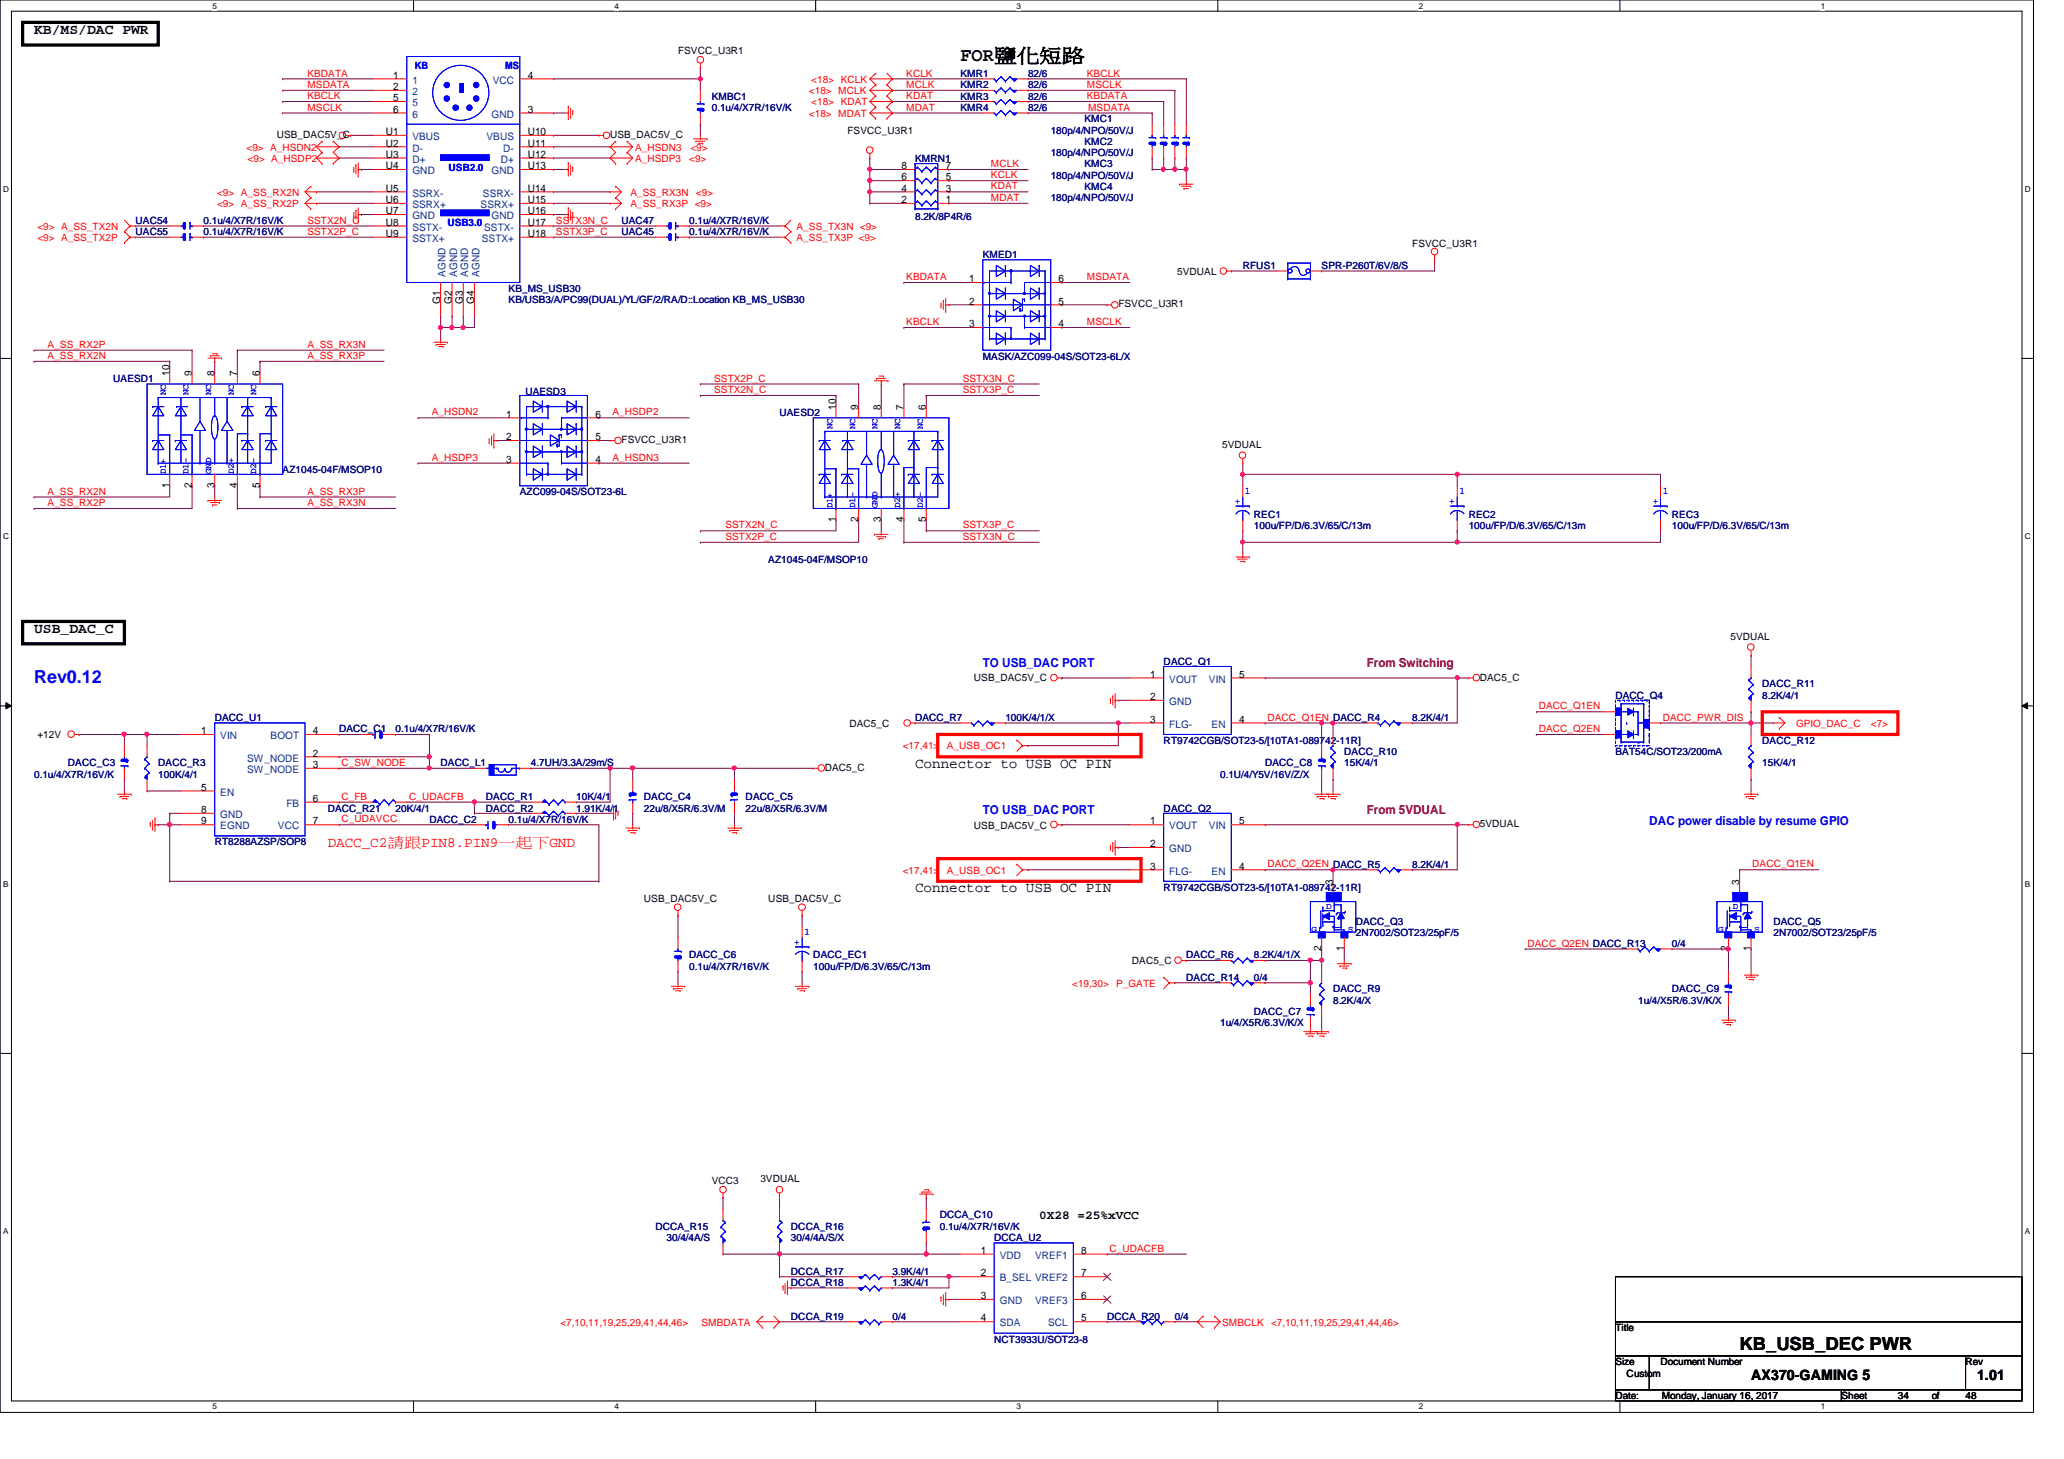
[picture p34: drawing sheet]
<svg xmlns="http://www.w3.org/2000/svg" width="297mm" height="210mm" viewBox="0 0 297 210" stroke-linecap="round" stroke-linejoin="round" font-family="sans-serif">
<defs><g id="words">
<text font-size="2.8" x="138.2" y="8.8">FOR鹽鹽鹽鹽</text>
<text font-size="2.6" fill="#00f" x="4.9" y="98.3">Rev0.12</text>
<text font-size="2.6" x="250.4" y="194.2">KB_USB_DEC PWR</text>
<g font-size="2.1">
<text x="4.9" y="4.9">KB/MS/DAC PWR</text>
<text x="4.9" y="91.1">USB_DAC_C</text>
<text x="131.7" y="110.5">Connector to USB OC PIN</text>
<text x="131.7" y="128.4">Connector to USB OC PIN</text>
<text x="252" y="198.6">AX370-GAMING 5</text>
<text x="284.5" y="198.6">1.01</text>
</g>
<text font-size="2.1" fill="#f00" x="47.2" y="121.9">DACC_C2請請PIN8.PIN9位位下GND</text>
<g font-size="1.8" fill="#00f">
<text x="141.4" y="95.9">TO USB_DAC PORT</text>
<text x="141.4" y="117.1">TO USB_DAC PORT</text>
<text x="237.4" y="118.7">DAC power disable by resume GPIO</text>
</g>
<g font-size="1.8" fill="#800000">
<text x="196.7" y="95.9">From Switching</text>
<text x="196.7" y="117.1">From 5VDUAL</text>
</g>
<text font-size="1.8" x="149.6" y="175.4">0X28 =25%xVCC</text>
<g font-size="1.5">
<text x="56.6" y="11.3">1</text>
<text x="75.9" y="11.3">4</text>
<text x="56.6" y="13">2</text>
<text x="56.6" y="14.6">5</text>
<text x="56.6" y="16.2">6</text>
<text x="75.9" y="16.2">3</text>
<text x="55.5" y="19.4">U1</text>
<text x="55.5" y="21.1">U2</text>
<text x="55.5" y="22.7">U3</text>
<text x="75.9" y="19.4">U10</text>
<text x="75.9" y="21.1">U11</text>
<text x="75.9" y="22.7">U12</text>
<text x="55.5" y="24.3">U4</text>
<text x="55.5" y="27.6">U5</text>
<text x="55.5" y="29.2">U6</text>
<text x="75.9" y="24.3">U13</text>
<text x="75.9" y="27.6">U14</text>
<text x="75.9" y="29.2">U15</text>
<text x="129.7" y="29.2">2</text>
<text x="129.7" y="27.6">4</text>
<text x="129.7" y="26">6</text>
<text x="129.7" y="24.3">8</text>
<text x="136.1" y="29.2">1</text>
<text x="136.1" y="27.6">3</text>
<text x="136.1" y="26">5</text>
<text x="136.1" y="24.3">7</text>
<text x="55.5" y="30.8">U7</text>
<text x="55.5" y="32.5">U8</text>
<text x="55.5" y="34.1">U9</text>
<text x="75.9" y="30.8">U16</text>
<text x="75.9" y="32.5">U17</text>
<text x="75.9" y="34.1">U18</text>
<text x="139.5" y="40.6">1</text>
<text x="152.4" y="40.6">6</text>
<text x="63.4" y="43.7" transform="rotate(-90 63.4 43.7)">G1</text>
<text x="65" y="43.7" transform="rotate(-90 65 43.7)">G2</text>
<text x="66.6" y="43.7" transform="rotate(-90 66.6 43.7)">G3</text>
<text x="68.2" y="43.7" transform="rotate(-90 68.2 43.7)">G4</text>
<text x="139.5" y="43.8">2</text>
<text x="139.5" y="47.1">3</text>
<text x="152.4" y="47.1">4</text>
<text x="152.4" y="43.8">5</text>
<text x="24.4" y="54.1" transform="rotate(-90 24.4 54.1)">10</text>
<text x="27.6" y="54.1" transform="rotate(-90 27.6 54.1)">9</text>
<text x="30.9" y="54.1" transform="rotate(-90 30.9 54.1)">8</text>
<text x="34.1" y="54.1" transform="rotate(-90 34.1 54.1)">7</text>
<text x="37.4" y="54.1" transform="rotate(-90 37.4 54.1)">6</text>
<text x="120.3" y="59" transform="rotate(-90 120.3 59)">10</text>
<text x="123.5" y="59" transform="rotate(-90 123.5 59)">9</text>
<text x="126.8" y="59" transform="rotate(-90 126.8 59)">8</text>
<text x="130" y="59" transform="rotate(-90 130 59)">7</text>
<text x="133.3" y="59" transform="rotate(-90 133.3 59)">6</text>
<text x="72.9" y="60.1">1</text>
<text x="72.9" y="63.3">2</text>
<text x="85.7" y="60.1">6</text>
<text x="85.7" y="63.3">5</text>
<text x="24.4" y="70.2" transform="rotate(-90 24.4 70.2)">1</text>
<text x="27.6" y="70.2" transform="rotate(-90 27.6 70.2)">2</text>
<text x="30.9" y="70.2" transform="rotate(-90 30.9 70.2)">3</text>
<text x="34.1" y="70.2" transform="rotate(-90 34.1 70.2)">4</text>
<text x="37.4" y="70.2" transform="rotate(-90 37.4 70.2)">5</text>
<text x="72.9" y="66.6">3</text>
<text x="85.7" y="66.6">4</text>
<text x="120.3" y="75.1" transform="rotate(-90 120.3 75.1)">1</text>
<text x="123.5" y="75.1" transform="rotate(-90 123.5 75.1)">2</text>
<text x="126.8" y="75.1" transform="rotate(-90 126.8 75.1)">3</text>
<text x="130" y="75.1" transform="rotate(-90 130 75.1)">4</text>
<text x="133.3" y="75.1" transform="rotate(-90 133.3 75.1)">5</text>
<text x="165.5" y="97.5">1</text>
<text x="165.5" y="100.7">2</text>
<text x="178.3" y="97.5">5</text>
<text x="29" y="105.6">1</text>
<text x="45" y="105.6">4</text>
<text x="165.5" y="104">3</text>
<text x="178.3" y="104">4</text>
<text x="29" y="113.7">5</text>
<text x="45" y="108.8">2</text>
<text x="45" y="110.5">3</text>
<text x="29" y="117">8</text>
<text x="29" y="118.6">9</text>
<text x="45" y="115.4">6</text>
<text x="45" y="118.6">7</text>
<text x="165.5" y="118.6">1</text>
<text x="178.3" y="118.6">5</text>
<text x="165.5" y="121.9">2</text>
<text x="165.5" y="125.1">3</text>
<text x="178.3" y="125.1">4</text>
<text x="191.8" y="127.3" transform="rotate(-90 191.8 127.3)">3</text>
<text x="250.3" y="127.3" transform="rotate(-90 250.3 127.3)">3</text>
<text x="190.2" y="136.9" transform="rotate(-90 190.2 136.9)">2</text>
<text x="193.4" y="136.9" transform="rotate(-90 193.4 136.9)">1</text>
<text x="248.7" y="136.9" transform="rotate(-90 248.7 136.9)">2</text>
<text x="252" y="136.9" transform="rotate(-90 252 136.9)">1</text>
<text x="141.1" y="180.4">1</text>
<text x="141.1" y="183.6">2</text>
<text x="155.6" y="180.4">8</text>
<text x="155.6" y="183.6">7</text>
<text x="141.1" y="186.9">3</text>
<text x="141.1" y="190.1">4</text>
<text x="155.6" y="186.9">6</text>
<text x="155.6" y="190.1">5</text>
</g>
<g font-size="1.5" fill="#004080">
<text x="59.3" y="12">1</text>
<text x="59.3" y="13.7">2</text>
<text x="59.3" y="15.3">5</text>
<text x="59.3" y="16.9">6</text>
<text x="70.7" y="16.9">GND</text>
<text x="70.9" y="12">VCC</text>
<text x="59.3" y="20.2">VBUS</text>
<text x="59.3" y="21.8">D-</text>
<text x="59.3" y="23.4">D+</text>
<text x="70" y="20.2">VBUS</text>
<text x="72.1" y="23.4">D+</text>
<text x="72.4" y="21.8">D-</text>
<text x="59.3" y="25.1">GND</text>
<text x="59.3" y="28.3">SSRX-</text>
<text x="59.3" y="29.9">SSRX+</text>
<text x="69.2" y="29.9">SSRX+</text>
<text x="69.5" y="28.3">SSRX-</text>
<text x="70.7" y="25.1">GND</text>
<text x="59.3" y="31.5">GND</text>
<text x="59.3" y="33.2">SSTX-</text>
<text x="59.3" y="34.8">SSTX+</text>
<text x="69.3" y="34.8">SSTX+</text>
<text x="69.7" y="33.2">SSTX-</text>
<text x="70.7" y="31.5">GND</text>
<text x="64.1" y="39.8" transform="rotate(-90 64.1 39.8)">AGND</text>
<text x="65.8" y="39.8" transform="rotate(-90 65.8 39.8)">AGND</text>
<text x="67.4" y="39.8" transform="rotate(-90 67.4 39.8)">AGND</text>
<text x="69" y="39.8" transform="rotate(-90 69 39.8)">AGND</text>
<text x="168.3" y="98.2">VOUT</text>
<text x="168.3" y="101.4">GND</text>
<text x="174" y="98.2">VIN</text>
<text x="31.7" y="106.3">VIN</text>
<text x="38.9" y="106.3">BOOT</text>
<text x="168.3" y="104.7">FLG-</text>
<text x="174.4" y="104.7">EN</text>
<text x="35.6" y="109.6">SW_NODE</text>
<text x="35.6" y="111.2">SW_NODE</text>
<text x="31.7" y="114.5">EN</text>
<text x="31.7" y="117.7">GND</text>
<text x="31.7" y="119.3">EGND</text>
<text x="40" y="119.3">VCC</text>
<text x="41.2" y="116.1">FB</text>
<text x="168.3" y="119.3">VOUT</text>
<text x="174" y="119.3">VIN</text>
<text x="168.3" y="122.6">GND</text>
<text x="168.3" y="125.8">FLG-</text>
<text x="174.4" y="125.8">EN</text>
<text x="143.9" y="181.1">VDD</text>
<text x="143.9" y="184.4">B_SEL VREF2</text>
<text x="149" y="181.1">VREF1</text>
<text x="143.9" y="187.6">GND</text>
<text x="143.9" y="190.8">SDA</text>
<text x="149" y="187.6">VREF3</text>
<text x="150.8" y="190.8">SCL</text>
</g>
<g font-size="1.4" fill="#f00">
<text x="44.2" y="11">KBDATA</text>
<text x="116.8" y="11.9">&lt;18&gt; KCLK</text>
<text x="130.4" y="11">KCLK</text>
<text x="156.4" y="11">KBCLK</text>
<text x="44.2" y="15.9">MSCLK</text>
<text x="44.2" y="12.7">MSDATA</text>
<text x="44.2" y="14.3">KBCLK</text>
<text x="116.4" y="16.8">&lt;18&gt; MDAT</text>
<text x="116.4" y="13.5">&lt;18&gt; MCLK</text>
<text x="116.8" y="15.2">&lt;18&gt; KDAT</text>
<text x="130.4" y="12.7">MCLK</text>
<text x="130.4" y="15.9">MDAT</text>
<text x="130.4" y="14.3">KDAT</text>
<text x="156.4" y="14.3">KBDATA</text>
<text x="156.4" y="12.7">MSCLK</text>
<text x="156.6" y="15.9">MSDATA</text>
<text x="35.5" y="21.7">&lt;9&gt; A_HSDN2</text>
<text x="35.6" y="23.3">&lt;9&gt; A_HSDP2</text>
<text x="91.4" y="23.3">A_HSDP3</text>
<text x="91.4" y="21.7">A_HSDN3</text>
<text x="99.2" y="23.3">&lt;9&gt;</text>
<text x="99.4" y="21.7">&lt;9&gt;</text>
<text x="31.2" y="29.8">&lt;9&gt; A_SS_RX2P</text>
<text x="31.2" y="28.2">&lt;9&gt; A_SS_RX2N</text>
<text x="90.7" y="28.2">A_SS_RX3N</text>
<text x="90.7" y="29.8">A_SS_RX3P &lt;9&gt;</text>
<text x="100.2" y="28.2">&lt;9&gt;</text>
<text x="142.6" y="24">MCLK</text>
<text x="142.6" y="28.9">MDAT</text>
<text x="142.6" y="25.7">KCLK</text>
<text x="142.6" y="27.3">KDAT</text>
<text x="5.4" y="33">&lt;9&gt; A_SS_TX2N</text>
<text x="5.4" y="34.7">&lt;9&gt; A_SS_TX2P</text>
<text x="44.2" y="32.2">SSTX2N_C</text>
<text x="44.2" y="33.8">SSTX2P_C</text>
<text x="80" y="33.8">SSTX3P_C</text>
<text x="80" y="32.2">SSTX3N_C</text>
<text x="114.6" y="34.7">A_SS_TX3P &lt;9&gt;</text>
<text x="114.6" y="33">A_SS_TX3N &lt;9&gt;</text>
<text x="130.4" y="40.3">KBDATA</text>
<text x="156.4" y="40.3">MSDATA</text>
<text x="130.4" y="46.8">KBCLK</text>
<text x="156.4" y="46.8">MSCLK</text>
<text x="6.9" y="50">A_SS_RX2P</text>
<text x="6.9" y="51.6">A_SS_RX2N</text>
<text x="44.2" y="50">A_SS_RX3N</text>
<text x="44.2" y="51.6">A_SS_RX3P</text>
<text x="62.1" y="59.8">A_HSDN2</text>
<text x="88.1" y="59.8">A_HSDP2</text>
<text x="102.8" y="56.6">SSTX2N_C</text>
<text x="102.8" y="54.9">SSTX2P_C</text>
<text x="138.6" y="56.6">SSTX3P_C</text>
<text x="138.6" y="54.9">SSTX3N_C</text>
<text x="6.9" y="71.2">A_SS_RX2N</text>
<text x="44.2" y="71.2">A_SS_RX3P</text>
<text x="62.1" y="66.3">A_HSDP3</text>
<text x="88.1" y="66.3">A_HSDN3</text>
<text x="6.9" y="72.8">A_SS_RX2P</text>
<text x="44.2" y="72.8">A_SS_RX3N</text>
<text x="104.4" y="76">SSTX2N_C</text>
<text x="104.4" y="77.7">SSTX2P_C</text>
<text x="138.6" y="77.7">SSTX3N_C</text>
<text x="138.6" y="76">SSTX3P_C</text>
<text x="129.9" y="107.8">&lt;17,41&gt;</text>
<text x="136.3" y="107.8">A_USB_OC1</text>
<text x="182.4" y="103.7">DACC_Q1EN DACC_R4</text>
<text x="221.4" y="102.1">DACC_Q1EN</text>
<text x="221.4" y="105.3">DACC_Q2EN</text>
<text x="239.3" y="103.7">DACC_PWR_DIS</text>
<text x="258.5" y="104.6">GPIO_DAC_C</text>
<text x="269.2" y="104.6">&lt;7&gt;</text>
<text x="49.1" y="110.2">C_SW_NODE</text>
<text x="49.1" y="118.3">C_UDAVCC</text>
<text x="49.1" y="115.1">C_FB</text>
<text x="58.9" y="115.1">C_UDACFB</text>
<text x="129.9" y="125.7">&lt;17,41&gt;</text>
<text x="136.3" y="125.7">A_USB_OC1</text>
<text x="182.4" y="124.8">DACC_Q2EN DACC_R5</text>
<text x="252.2" y="124.8">DACC_Q1EN</text>
<text x="219.8" y="136.2">DACC_Q2EN DACC_R13</text>
<text x="154.3" y="141.9">&lt;19,30&gt;</text>
<text x="160.7" y="141.9">P_GATE</text>
<text x="159.7" y="180.1">C_UDACFB</text>
<text x="80.6" y="190.7">&lt;7,10,11,19,25,29,41,44,46&gt;</text>
<text x="101" y="190.7">SMBDATA</text>
<text x="175.9" y="190.7">SMBCLK</text>
<text x="182.9" y="190.7">&lt;7,10,11,19,25,29,41,44,46&gt;</text>
</g>
<g font-size="1.4" fill="#00f">
<text x="59.7" y="9.9">KB</text>
<text x="72.7" y="9.9">MS</text>
<text x="64.6" y="24.6">USB2.0</text>
<text x="64.4" y="32.6">USB3.0</text>
<text x="179.2" y="71.1">1</text>
<text x="210.1" y="71.1">1</text>
<text x="239.3" y="71.1">1</text>
<text x="177.7" y="72.5">+</text>
<text x="208.6" y="72.5">+</text>
<text x="237.9" y="72.5">+</text>
<text x="114.3" y="135.9">+</text>
<text x="115.8" y="134.5">1</text>
</g>
<g font-size="1.4">
<text x="97.6" y="7.8">FSVCC_U3R1</text>
<text x="39.8" y="19.9">USB_DAC5V_C</text>
<text x="87.8" y="19.9">USB_DAC5V_C</text>
<text x="122" y="19.2">FSVCC_U3R1</text>
<text x="203.2" y="35.5">FSVCC_U3R1</text>
<text x="169.4" y="39.5">5VDUAL</text>
<text x="160.9" y="44.2">FSVCC_U3R1</text>
<text x="89.4" y="63.8">FSVCC_U3R1</text>
<text x="175.9" y="64.4">5VDUAL</text>
<text x="249" y="92">5VDUAL</text>
<text x="140.2" y="98">USB_DAC5V_C</text>
<text x="213" y="97.9">DAC5_C</text>
<text x="5.4" y="106.2">+12V</text>
<text x="122.3" y="104.6">DAC5_C</text>
<text x="118.7" y="110.9">DAC5_C</text>
<text x="140.2" y="119.2">USB_DAC5V_C</text>
<text x="213" y="119">5VDUAL</text>
<text x="92.7" y="129.8">USB_DAC5V_C</text>
<text x="110.6" y="129.8">USB_DAC5V_C</text>
<text x="162.9" y="138.7">DAC5_C</text>
<text x="102.4" y="170.4">VCC3</text>
<text x="109.4" y="170.1">3VDUAL</text>
<text x="232.5" y="191.5">Title</text>
<text x="232.5" y="196.4">Size</text>
<text x="239" y="196.4">Document Number</text>
<text x="282.9" y="196.4">Rev</text>
<text x="232.5" y="201.3">Date:</text>
<text x="234.1" y="198">Custom</text>
<text x="239.1" y="201.3">Monday, January 16, 2017</text>
<text x="265" y="201.3">Sheet</text>
<text x="273.1" y="201.3">34</text>
<text x="278" y="201.3">of</text>
<text x="282.9" y="201.3">48</text>
</g>
<g font-size="1.4" fill="#000080">
<text x="138.2" y="11.1">KMR1</text>
<text x="148" y="11.1">82/6</text>
<text x="102.4" y="14.4">KMBC1</text>
<text x="102.4" y="16">0.1u/4/X7R/16V/K</text>
<text x="138.2" y="16">KMR4</text>
<text x="138.2" y="12.7">KMR2</text>
<text x="138.2" y="14.4">KMR3</text>
<text x="148" y="16">82/6</text>
<text x="148" y="12.7">82/6</text>
<text x="148" y="14.4">82/6</text>
<text x="156.1" y="17.6">KMC1</text>
<text x="131.7" y="23.3">KMRN1</text>
<text x="151.2" y="22.5">180p/4/NPO/50V/J</text>
<text x="151.2" y="19.2">180p/4/NPO/50V/J</text>
<text x="156.1" y="20.8">KMC2</text>
<text x="151.2" y="25.7">180p/4/NPO/50V/J</text>
<text x="151.2" y="29">180p/4/NPO/50V/J</text>
<text x="156.1" y="24.1">KMC3</text>
<text x="156.1" y="27.3">KMC4</text>
<text x="19.5" y="33.9">UAC55</text>
<text x="19.5" y="32.2">UAC54</text>
<text x="29.3" y="33.9">0.1u/4/X7R/16V/K</text>
<text x="29.3" y="32.2">0.1u/4/X7R/16V/K</text>
<text x="89.4" y="33.9">UAC45</text>
<text x="89.4" y="32.2">UAC47</text>
<text x="99.2" y="33.9">0.1u/4/X7R/16V/K</text>
<text x="99.2" y="32.2">0.1u/4/X7R/16V/K</text>
<text x="131.7" y="31.6">8.2K/8P4R/6</text>
<text x="73.2" y="42">KB_MS_USB30</text>
<text x="141.4" y="37.1">KMED1</text>
<text x="178.9" y="38.7">RFUS1</text>
<text x="190.2" y="38.7">SPR-P260T/6V/8/S</text>
<text x="73.2" y="43.6">KB/USB3/A/PC99(DUAL)/YL/GF/2/RA/D::Location KB_MS_USB30</text>
<text x="141.4" y="51.7">MASK/AZC099-04S/SOT23-6L/X</text>
<text x="16.3" y="55">UAESD1</text>
<text x="75.6" y="56.8">UAESD3</text>
<text x="112.2" y="59.9">UAESD2</text>
<text x="40.7" y="68">AZ1045-04F/MSOP10</text>
<text x="74.8" y="71.2">AZC099-04S/SOT23-6L</text>
<text x="180.5" y="74.5">REC1</text>
<text x="180.5" y="76.1">100u/FP/D/6.3V/65/C/13m</text>
<text x="211.4" y="74.5">REC2</text>
<text x="211.4" y="76.1">100u/FP/D/6.3V/65/C/13m</text>
<text x="240.6" y="74.5">REC3</text>
<text x="240.6" y="76.1">100u/FP/D/6.3V/65/C/13m</text>
<text x="110.6" y="81">AZ1045-04F/MSOP10</text>
<text x="167.5" y="95.6">DACC_Q1</text>
<text x="232.5" y="100.5">DACC_Q4</text>
<text x="253.6" y="98.9">DACC_R11</text>
<text x="253.6" y="100.5">8.2K/4/1</text>
<text x="30.9" y="103.8">DACC_U1</text>
<text x="48.8" y="105.4">DACC_C1</text>
<text x="56.9" y="105.4">0.1u/4/X7R/16V/K</text>
<text x="131.7" y="103.8">DACC_R7</text>
<text x="144.7" y="103.8">100K/4/1/X</text>
<text x="167.5" y="107">RT9742CGB/SOT23-5/[10TA1-089742-11R]</text>
<text x="203.2" y="103.8">8.2K/4/1</text>
<text x="253.6" y="107">DACC_R12</text>
<text x="4.9" y="111.9">0.1u/4/X7R/16V/K</text>
<text x="9.8" y="110.2">DACC_C3</text>
<text x="22.8" y="110.2">DACC_R3</text>
<text x="22.8" y="111.9">100K/4/1</text>
<text x="63.4" y="110.2">DACC_L1</text>
<text x="76.4" y="110.2">4.7UH/3.3A/29m/S</text>
<text x="175.6" y="111.9">0.1U/4/Y5V/16V/Z/X</text>
<text x="182.1" y="110.2">DACC_C8</text>
<text x="193.5" y="108.6">DACC_R10</text>
<text x="193.5" y="110.2">15K/4/1</text>
<text x="232.5" y="108.6">BAT54C/SOT23/200mA</text>
<text x="253.6" y="110.2">15K/4/1</text>
<text x="47.2" y="116.8">DACC_R21</text>
<text x="56.9" y="116.8">20K/4/1</text>
<text x="61.8" y="118.4">DACC_C2</text>
<text x="69.9" y="116.8">DACC_R2</text>
<text x="69.9" y="115.1">DACC_R1</text>
<text x="73.2" y="118.4">0.1u/4/X7R/16V/K</text>
<text x="82.9" y="116.8">1.91K/4/1</text>
<text x="82.9" y="115.1">10K/4/1</text>
<text x="92.7" y="115.1">DACC_C4</text>
<text x="92.7" y="116.8">22u/8/X5R/6.3V/M</text>
<text x="107.3" y="115.1">DACC_C5</text>
<text x="107.3" y="116.8">22u/8/X5R/6.3V/M</text>
<text x="167.5" y="116.8">DACC_Q2</text>
<text x="30.9" y="121.6">RT8288AZSP/SOP8</text>
<text x="203.2" y="124.9">8.2K/4/1</text>
<text x="167.5" y="128.1">RT9742CGB/SOT23-5/[10TA1-089742-11R]</text>
<text x="99.2" y="137.9">DACC_C6</text>
<text x="117" y="137.9">DACC_EC1</text>
<text x="170.7" y="137.9">DACC_R6</text>
<text x="180.5" y="137.9">8.2K/4/1/X</text>
<text x="195.1" y="133">DACC_Q3</text>
<text x="195.1" y="134.6">2N7002/SOT23/25pF/5</text>
<text x="240.6" y="136.3">0/4</text>
<text x="255.2" y="133">DACC_Q5</text>
<text x="255.2" y="134.6">2N7002/SOT23/25pF/5</text>
<text x="99.2" y="139.5">0.1u/4/X7R/16V/K</text>
<text x="117" y="139.5">100u/FP/D/6.3V/65/C/13m</text>
<text x="170.7" y="141.1">DACC_R14</text>
<text x="180.5" y="141.1">0/4</text>
<text x="191.9" y="142.7">DACC_R9</text>
<text x="240.6" y="142.7">DACC_C9</text>
<text x="175.6" y="147.7">1u/4/X5R/6.3V/K/X</text>
<text x="180.5" y="146">DACC_C7</text>
<text x="191.9" y="144.4">8.2K/4/X</text>
<text x="235.8" y="144.4">1u/4/X5R/6.3V/K/X</text>
<text x="94.3" y="176.9">DCCA_R15</text>
<text x="95.9" y="178.5">30/4/4A/S</text>
<text x="113.8" y="176.9">DCCA_R16</text>
<text x="113.8" y="178.5">30/4/4A/S/X</text>
<text x="135.3" y="175.3">DCCA_C10</text>
<text x="135.3" y="176.9">0.1u/4/X7R/16V/K</text>
<text x="143.1" y="178.5">DCCA_U2</text>
<text x="113.8" y="185">DCCA_R18</text>
<text x="113.8" y="183.4">DCCA_R17</text>
<text x="128.4" y="185">1.3K/4/1</text>
<text x="128.4" y="183.4">3.9K/4/1</text>
<text x="113.8" y="189.9">DCCA_R19</text>
<text x="128.4" y="189.9">0/4</text>
<text x="159.3" y="189.9">DCCA_R20</text>
<text x="169.1" y="189.9">0/4</text>
<text x="143.1" y="193.2">NCT3933U/SOT23-8</text>
</g>
<g font-size="1.3" fill="#00f">
<text x="23.9" y="56.9" transform="rotate(-90 23.9 56.9)">NC</text>
<text x="27.1" y="56.9" transform="rotate(-90 27.1 56.9)">NC</text>
<text x="30.4" y="56.9" transform="rotate(-90 30.4 56.9)">NC</text>
<text x="33.7" y="56.9" transform="rotate(-90 33.7 56.9)">NC</text>
<text x="36.9" y="56.9" transform="rotate(-90 36.9 56.9)">NC</text>
<text x="119.8" y="61.8" transform="rotate(-90 119.8 61.8)">NC</text>
<text x="123.1" y="61.8" transform="rotate(-90 123.1 61.8)">NC</text>
<text x="126.3" y="61.8" transform="rotate(-90 126.3 61.8)">NC</text>
<text x="129.5" y="61.8" transform="rotate(-90 129.5 61.8)">NC</text>
<text x="132.8" y="61.8" transform="rotate(-90 132.8 61.8)">NC</text>
<text x="23.9" y="68.2" transform="rotate(-90 23.9 68.2)">D1+</text>
<text x="27.1" y="68.2" transform="rotate(-90 27.1 68.2)">D1-</text>
<text x="30.4" y="68.2" transform="rotate(-90 30.4 68.2)">GND</text>
<text x="33.7" y="68.2" transform="rotate(-90 33.7 68.2)">D2+</text>
<text x="36.9" y="68.2" transform="rotate(-90 36.9 68.2)">D2-</text>
<text x="119.8" y="73.2" transform="rotate(-90 119.8 73.2)">D1+</text>
<text x="123.1" y="73.2" transform="rotate(-90 123.1 73.2)">D1-</text>
<text x="126.3" y="73.2" transform="rotate(-90 126.3 73.2)">GND</text>
<text x="129.5" y="73.2" transform="rotate(-90 129.5 73.2)">D2+</text>
<text x="132.8" y="73.2" transform="rotate(-90 132.8 73.2)">D2-</text>
<text x="190.9" y="130.8">D</text>
<text x="249.4" y="130.8">D</text>
<text x="188.8" y="134">G</text>
<text x="194" y="134">S</text>
<text x="247.3" y="134">G</text>
<text x="252.5" y="134">S</text>
</g>
<g font-size="1.2">
<text x="30.6" y="1.2">5</text>
<text x="88.4" y="1.2">4</text>
<text x="146.3" y="1.2">3</text>
<text x="204.2" y="1.2">2</text>
<text x="262" y="1.2">1</text>
<text x=".5" y="27.6">D</text>
<text x="291.4" y="27.6">D</text>
<text x=".5" y="77.6">C</text>
<text x="291.4" y="77.6">C</text>
<text x=".5" y="127.6">B</text>
<text x="291.4" y="127.6">B</text>
<text x=".5" y="177.6">A</text>
<text x="291.4" y="177.6">A</text>
<text x="30.6" y="202.8">5</text>
<text x="88.4" y="202.8">4</text>
<text x="146.3" y="202.8">3</text>
<text x="204.2" y="202.8">2</text>
<text x="262" y="202.8">1</text>
</g>
</g></defs>
<path d="M0 0h292.6v203.2h-292.6zM1.6 1.6h289.4v199.9h-289.4z" fill="none" stroke="#000" stroke-width=".14"/>
<g fill="#fff">
<path d="M30.6 .2h.6v1.3h-.6z"/>
<path d="M30.6 201.7h.6v1.3h-.6z"/>
</g>
<path d="M59.5 0v1.6M59.5 201.5v1.7" fill="none" stroke="#000" stroke-width=".14"/>
<g fill="#fff">
<path d="M88.4 .2h.6v1.3h-.6z"/>
<path d="M88.4 201.7h.6v1.3h-.6z"/>
</g>
<path d="M117.4 0v1.6M117.4 201.5v1.7" fill="none" stroke="#000" stroke-width=".14"/>
<g fill="#fff">
<path d="M146.3 .2h.6v1.3h-.6z"/>
<path d="M146.3 201.7h.6v1.3h-.6z"/>
</g>
<path d="M175.3 0v1.6M175.3 201.5v1.7" fill="none" stroke="#000" stroke-width=".14"/>
<g fill="#fff">
<path d="M204.2 .2h.6v1.3h-.6z"/>
<path d="M204.2 201.7h.6v1.3h-.6z"/>
</g>
<path d="M233.1 0v1.6M233.1 201.5v1.7" fill="none" stroke="#000" stroke-width=".14"/>
<g fill="#fff">
<path d="M262 .2h.6v1.3h-.6z"/>
<path d="M262 201.7h.6v1.3h-.6z"/>
<path d="M.5 26.6h.8v1.3h-.8z"/>
<path d="M291.4 26.6h.8v1.3h-.8z"/>
<path d="M.5 76.5h.8v1.4h-.8z"/>
<path d="M291.4 76.5h.8v1.4h-.8z"/>
</g>
<path d="M0 51.6h1.6M291 51.6h1.6" fill="none" stroke="#000" stroke-width=".14"/>
<g fill="#fff">
<path d="M.5 126.5h.7v1.3h-.7z"/>
<path d="M291.4 126.5h.7v1.3h-.7z"/>
</g>
<path d="M0 101.6h1.6M.8 101.1l.8 .5-.8 .4zM291 101.6l.8-.5v.9zM291 101.6h1.6" fill="none" stroke="#000" stroke-width=".14"/>
<path d="M.8 101.1l.8 .5-.8 .4zM291 101.6l.8-.5v.9z" fill="#000"/>
<g fill="#fff">
<path d="M.5 176.5h.7v1.3h-.7z"/>
<path d="M291.4 176.5h.7v1.3h-.7z"/>
</g>
<path d="M0 151.6h1.6M291 151.6h1.6" fill="none" stroke="#000" stroke-width=".14"/>
<path d="M148 14.6h.1M148 14.6h19.5M169.1 24.4h.1M169.1 24.4h1.6M170.7 24.4h.1M170.7 24.4v1.6" fill="none" stroke="#800040" stroke-width=".14"/>
<circle cx="170.7" cy="24.3" r=".3" fill="#f0f"/>
<circle cx="170.7" cy="24.3" r=".3" fill="none" stroke="#f0f" stroke-width=".14"/>
<circle cx="169.1" cy="24.3" r=".3" fill="#f0f"/>
<circle cx="169.1" cy="24.3" r=".3" fill="none" stroke="#f0f" stroke-width=".14"/>
<g fill="none" stroke="#800040" stroke-width=".14">
<path d="M128.4 11.3h.1M128.4 13h.1M128.4 16.3h.1M128.4 14.6h.1M128.4 11.3h13M128.4 16.3h13M128.4 13h13M128.4 14.6h13M148 11.3h.1M148 16.3h.1M148 13h.1M148 11.3h22.7"/>
<path d="M148 16.3h17.8M148 13h21.1M165.8 16.3h.1M165.8 16.3v1.6M167.5 14.6h.1M167.5 14.6v3.3M169.1 13h.1M169.1 13v4.9M170.7 11.3h.1M170.7 11.3v6.6M125.2 29.3h.1M125.2 24.4h.1"/>
<path d="M125.2 26h.1M125.2 27.6h.1M125.2 29.3h4.9M125.2 24.4h4.9M125.2 26h4.9M125.2 27.6v1.7M125.2 27.6h4.9M167.5 22.7h.1M167.5 22.7v1.7M169.1 22.7h.1M169.1 22.7v1.7M136.6 43.9h.1"/>
<path d="M136.6 43.9h3.2M152.8 43.9h.1M152.8 43.9h6.5"/>
</g>
<circle cx="125.2" cy="27.6" r=".3" fill="#f0f"/>
<circle cx="125.2" cy="27.6" r=".3" fill="none" stroke="#f0f" stroke-width=".14"/>
<path d="M125.2 22.7h.1M125.2 24.4h.1M125.2 22.7v3.3" fill="none" stroke="#800040" stroke-width=".14"/>
<circle cx="125.2" cy="24.3" r=".3" fill="#f0f"/>
<circle cx="125.2" cy="24.3" r=".3" fill="none" stroke="#f0f" stroke-width=".14"/>
<path d="M167.5 24.4h.1M167.5 24.4h1.6" fill="none" stroke="#800040" stroke-width=".14"/>
<circle cx="167.4" cy="24.3" r=".3" fill="#f0f"/>
<circle cx="167.4" cy="24.3" r=".3" fill="none" stroke="#f0f" stroke-width=".14"/>
<path d="M125.2 26h.1M125.2 26v1.6M165.8 24.4h.1M165.8 24.4h1.7" fill="none" stroke="#800040" stroke-width=".14"/>
<circle cx="125.2" cy="26" r=".31" fill="#f0f"/>
<circle cx="125.2" cy="26" r=".31" fill="none" stroke="#f0f" stroke-width=".14"/>
<g fill="none" stroke="#800040" stroke-width=".14">
<path d="M40.7 16.3h.1M40.7 13h.1M40.7 11.3h.1M40.7 14.6h.1M40.7 16.3h13M40.7 13h13M40.7 11.3h13M40.7 14.6h13M79.7 11.3h.1M79.7 11.3h21.1M100.8 9.7h.1M100.8 11.3h.1"/>
<path d="M100.8 9.7v3.3M177.2 39h.1M177.2 39h6.5M190.2 39h.1M206.5 37.4h.1M206.5 37.4v1.6h-16.3"/>
</g>
<circle cx="100.8" cy="11.3" r=".3" fill="#f0f"/>
<circle cx="100.8" cy="11.3" r=".3" fill="none" stroke="#f0f" stroke-width=".14"/>
<path d="M79.7 16.3h.1M79.7 16.3h1.6M100.8 17.9h.1M100.8 17.9v1.6M63.4 45.5h.1M63.4 47.1h.1M63.4 45.5v3.3M65.1 47.1h.1M65.1 47.1h3.2M66.7 47.1h.1" fill="none" stroke="#800040" stroke-width=".14"/>
<circle cx="66.7" cy="47.1" r=".31" fill="#f0f"/>
<circle cx="66.7" cy="47.1" r=".31" fill="none" stroke="#f0f" stroke-width=".14"/>
<path d="M63.4 47.1h.1M65.1 45.5h.1M65.1 45.5v1.6h-1.7M66.7 45.5h.1M66.7 45.5v1.6M68.3 45.5h.1M68.3 45.5v1.6" fill="none" stroke="#800040" stroke-width=".14"/>
<circle cx="65" cy="47.1" r=".3" fill="#f0f"/>
<circle cx="65" cy="47.1" r=".3" fill="none" stroke="#f0f" stroke-width=".14"/>
<circle cx="63.4" cy="47.1" r=".3" fill="#f0f"/>
<circle cx="63.4" cy="47.1" r=".3" fill="none" stroke="#f0f" stroke-width=".14"/>
<g fill="none" stroke="#800040" stroke-width=".14">
<path d="M50.4 19.5h.1M50.4 19.5h3.3M79.7 19.5h.1M79.7 19.5h6.5M19.5 34.1h.1M19.5 32.5h.1M19.5 34.1h4.9M19.5 32.5h4.9M29.3 32.5h.1M29.3 34.1h.1M29.3 34.1h24.4M29.3 32.5h24.4"/>
<path d="M45.5 29.3h.1M45.5 27.6h.1M45.5 29.3h8.2M45.5 27.6h8.2M48.8 21.1h.1M48.8 22.7h.1M48.8 21.1h4.9M48.8 22.7h4.9M52 24.4h.1M52 30.9h.1M52 24.4h1.7M52 30.9h1.7"/>
<path d="M79.7 24.4h.1M79.7 21.1h.1M79.7 22.7h.1M79.7 29.3h.1M79.7 27.6h.1M79.7 34.1h.1M79.7 32.5h.1M79.7 30.9h.1M79.7 24.4h1.6M79.7 21.1h8.1M79.7 22.7h8.1M79.7 29.3h8.1"/>
<path d="M79.7 27.6h8.1M79.7 34.1h14.6M79.7 32.5h14.6M79.7 30.9h1.6M99.2 32.5h.1M99.2 34.1h.1M99.2 34.1h13M99.2 32.5h13M4.9 50.4h.1M4.9 52h.1M4.9 50.4h22.7M4.9 52h19.5"/>
<path d="M24.4 52h.1M24.4 52v1.6M27.6 50.4h.1M27.6 50.4v3.2M30.9 52h.1M30.9 52v1.6M34.2 50.4h.1M34.2 50.4v3.2M34.2 50.4h21.1M37.4 52h.1M37.4 52v1.6M37.4 52h17.9"/>
<path d="M100.8 56.9h.1M100.8 55.2h.1M100.8 56.9h19.5M100.8 55.2h22.8M120.3 56.9h.1M120.3 56.9v1.6M123.6 55.2h.1M123.6 55.2v3.3M126.8 55.2h.1M126.8 55.2v3.3M130.1 55.2h.1M130.1 55.2v3.3"/>
<path d="M130.1 55.2h19.5M133.3 56.9h.1M133.3 56.9v1.6M133.3 56.9h16.3M4.9 71.5h.1M4.9 73.2h.1M24.4 69.9h.1M24.4 69.9v1.6h-19.5M27.6 69.9h.1M27.6 69.9v3.3h-22.7M30.9 69.9h.1M30.9 69.9v1.6"/>
<path d="M34.2 69.9h.1M34.2 73.2h.1M34.2 69.9v3.3M34.2 73.2h22.7M37.4 71.5h.1M37.4 69.9h.1M37.4 69.9v1.6M37.4 71.5h19.5M60.2 60.1h.1M60.2 66.6h.1M60.2 66.6h13M60.2 60.1h13"/>
<path d="M71.5 63.4h.1M71.5 63.4h1.7M86.2 66.6h.1M86.2 60.1h.1M86.2 63.4h.1M86.2 66.6h13M86.2 60.1h13M86.2 63.4h1.6M100.8 76.4h.1M100.8 78h.1M120.3 74.8h.1M120.3 74.8v1.6h-19.5"/>
<path d="M123.6 74.8h.1M123.6 74.8v3.2h-22.8M126.8 74.8h.1M126.8 74.8v1.6M130.1 74.8h.1M130.1 78h.1M130.1 74.8v3.2M130.1 78h19.5M133.3 74.8h.1M133.3 76.4h.1M133.3 74.8v1.6M133.3 76.4h16.3"/>
<path d="M240.6 136.5h.1M240.6 136.5h8.1M248.7 136.5h.1M248.7 136.5v3.3"/>
</g>
<circle cx="248.7" cy="136.5" r=".3" fill="#f0f"/>
<circle cx="248.7" cy="136.5" r=".3" fill="none" stroke="#f0f" stroke-width=".14"/>
<g fill="none" stroke="#800040" stroke-width=".14">
<path d="M148 107.3h.1M148 107.3h12.9M190.2 112.1h.1M190.2 104h.1M190.2 104v3.3M190.2 112.1v1.7M191.9 112.1h.1M191.9 104h.1M191.9 104v1.7M191.9 112.1v1.7M188.6 138.2h.1M188.6 138.2h1.6"/>
<path d="M248.7 144.7h.1M248.7 144.7v1.6"/>
</g>
<circle cx="191.8" cy="104" r=".3" fill="#f0f"/>
<circle cx="191.8" cy="104" r=".3" fill="none" stroke="#f0f" stroke-width=".14"/>
<g fill="none" stroke="#800040" stroke-width=".14">
<path d="M152.8 97.5h.1M152.8 97.5h9.8M209.7 97.5h.1M209.7 97.5h1.7M160.9 104h.1M160.9 100.8h.1M160.9 104h1.7M160.9 104v3.3M160.9 100.8h1.7M191.9 104h.1M191.9 104h4.8M203.2 104h.1"/>
<path d="M203.2 104h6.5"/>
</g>
<circle cx="209.7" cy="97.5" r=".3" fill="#f0f"/>
<circle cx="209.7" cy="97.5" r=".3" fill="none" stroke="#f0f" stroke-width=".14"/>
<g fill="none" stroke="#800040" stroke-width=".14">
<path d="M182.1 97.5h.1M182.1 97.5h27.6M209.7 97.5h.1M209.7 97.5v6.5M182.1 104h.1M182.1 118.7h.1M182.1 104h8.1M182.1 118.7h27.6M209.7 118.7h.1M209.7 118.7v6.4M170.7 138.2h.1M170.7 138.2h4.9"/>
<path d="M182.1 138.2h.1M182.1 138.2h6.5M190.2 138.2h.1M190.2 138.2v1.6M190.2 146.3h.1M190.2 146.3v1.6"/>
</g>
<circle cx="190.2" cy="138.1" r=".3" fill="#f0f"/>
<circle cx="190.2" cy="138.1" r=".3" fill="none" stroke="#f0f" stroke-width=".14"/>
<path d="M182.1 125.1h.1M182.1 125.1h14.6M190.2 136.5h.1M190.2 136.5v1.7M191.9 125.1h.1M191.9 125.1v1.7M193.5 136.5h.1M193.5 136.5v1.7M203.2 125.1h.1M203.2 125.1h6.5" fill="none" stroke="#800040" stroke-width=".14"/>
<circle cx="191.8" cy="125.1" r=".3" fill="#f0f"/>
<circle cx="191.8" cy="125.1" r=".3" fill="none" stroke="#f0f" stroke-width=".14"/>
<path d="M152.8 118.7h.1M152.8 118.7h9.8M209.7 118.7h.1M209.7 118.7h1.7" fill="none" stroke="#800040" stroke-width=".14"/>
<circle cx="209.7" cy="118.6" r=".3" fill="#f0f"/>
<circle cx="209.7" cy="118.6" r=".3" fill="none" stroke="#f0f" stroke-width=".14"/>
<path d="M190.2 104h.1M190.2 104h1.7M148 125.1h.1M148 125.1h14.6M160.9 121.9h.1M160.9 121.9h1.7" fill="none" stroke="#800040" stroke-width=".14"/>
<circle cx="190.2" cy="104" r=".3" fill="#f0f"/>
<circle cx="190.2" cy="104" r=".3" fill="none" stroke="#f0f" stroke-width=".14"/>
<path d="M221.1 102.4h.1M221.1 105.7h.1M221.1 102.4h9.7M221.1 105.7h9.7M252 104h.1M252 102.4h.1M252 104h3.2M252 102.4v1.6" fill="none" stroke="#800040" stroke-width=".14"/>
<circle cx="252" cy="104" r=".3" fill="#f0f"/>
<circle cx="252" cy="104" r=".3" fill="none" stroke="#f0f" stroke-width=".14"/>
<path d="M252 94.3h.1M252 94.3v1.6M239 104h.1M239 104h13M252 104h.1M252 112.1h.1M252 104v1.7M252 112.1v1.7M188.6 138.2h.1M188.6 138.2v3.2h-6.5M182.1 141.4h.1" fill="none" stroke="#800040" stroke-width=".14"/>
<circle cx="188.6" cy="141.4" r=".31" fill="#f0f"/>
<circle cx="188.6" cy="141.4" r=".31" fill="none" stroke="#f0f" stroke-width=".14"/>
<circle cx="188.6" cy="138.1" r=".31" fill="#f0f"/>
<circle cx="188.6" cy="138.1" r=".31" fill="none" stroke="#f0f" stroke-width=".14"/>
<g fill="none" stroke="#800040" stroke-width=".14">
<path d="M97.6 131.7h.1M97.6 139.8h.1M97.6 131.7v3.2M97.6 139.8v1.6M115.4 131.7h.1M115.4 139.8h.1M115.4 131.7v1.6M115.4 139.8v1.6M219.5 136.5h.1M219.5 136.5h14.6M250.4 125.1h.1M250.4 125.1h11.3"/>
<path d="M252 136.5h.1M252 136.5v3.3M169.1 141.4h.1M169.1 141.4h6.5M188.6 141.4h.1M188.6 141.4v1.6M128.4 185.3h.1M136.6 183.7h.1M136.6 183.7h1.6M136.6 183.7v1.6h-8.2"/>
</g>
<circle cx="136.6" cy="183.6" r=".3" fill="#f0f"/>
<circle cx="136.6" cy="183.6" r=".3" fill="none" stroke="#f0f" stroke-width=".14"/>
<g fill="none" stroke="#800040" stroke-width=".14">
<path d="M133.3 172.3h.1M133.3 178.8h.1M133.3 172.3v1.6M133.3 178.8v1.6M104.1 180.4h.1M104.1 180.4h34.1M112.2 183.7h.1M112.2 180.4h.1M112.2 190.2h.1M112.2 183.7h9.8M112.2 190.2h9.8M112.2 180.4v3.3"/>
<path d="M113.8 185.3h.1M113.8 185.3h8.2M128.4 183.7h.1M128.4 190.2h.1M128.4 183.7h8.2M128.4 190.2h9.8M133.3 180.4h.1M136.6 186.9h.1M136.6 186.9h1.6M159.3 180.4h.1M159.3 190.2h.1M159.3 190.2h3.3"/>
<path d="M159.3 180.4h11.4M169.1 190.2h.1M169.1 190.2h3.2"/>
</g>
<circle cx="133.3" cy="180.4" r=".31" fill="#f0f"/>
<circle cx="133.3" cy="180.4" r=".31" fill="none" stroke="#f0f" stroke-width=".14"/>
<circle cx="112.2" cy="180.4" r=".31" fill="#f0f"/>
<circle cx="112.2" cy="180.4" r=".31" fill="none" stroke="#f0f" stroke-width=".14"/>
<path d="M131.7 104h.1M131.7 104h6.5M144.7 104h.1M144.7 104h16.2" fill="none" stroke="#800040" stroke-width=".14"/>
<circle cx="160.9" cy="104" r=".3" fill="#f0f"/>
<circle cx="160.9" cy="104" r=".3" fill="none" stroke="#f0f" stroke-width=".14"/>
<g fill="none" stroke="#800040" stroke-width=".14">
<path d="M165.8 22.7h.1M165.8 22.7v1.7M170.7 22.7h.1M170.7 22.7v1.7M178.9 68.2h.1M178.9 78h.1M178.9 68.2v1.7M178.9 78v1.6M178.9 68.2h30.8M250.4 126.8h.1M250.4 125.1v1.7M104.1 172.3h.1"/>
<path d="M104.1 172.3v1.6M112.2 172.3h.1M112.2 172.3v1.6"/>
</g>
<circle cx="209.7" cy="68.2" r=".3" fill="#f0f"/>
<circle cx="209.7" cy="68.2" r=".3" fill="none" stroke="#f0f" stroke-width=".14"/>
<circle cx="178.8" cy="68.2" r=".3" fill="#f0f"/>
<circle cx="178.8" cy="68.2" r=".3" fill="none" stroke="#f0f" stroke-width=".14"/>
<path d="M178.9 66.6h.1M178.9 78h.1M178.9 66.6v1.6M178.9 78h30.8M209.7 68.2h.1M209.7 68.2v1.7M209.7 68.2h29.3M239 68.2h.1M239 68.2v1.7" fill="none" stroke="#800040" stroke-width=".14"/>
<circle cx="209.7" cy="78" r=".3" fill="#f0f"/>
<circle cx="209.7" cy="78" r=".3" fill="none" stroke="#f0f" stroke-width=".14"/>
<circle cx="178.8" cy="78" r=".3" fill="#f0f"/>
<circle cx="178.8" cy="78" r=".3" fill="none" stroke="#f0f" stroke-width=".14"/>
<g fill="none" stroke="#800040" stroke-width=".14">
<path d="M136.6 24.4h.1M136.6 29.3h.1M136.6 26h.1M136.6 27.6h.1M136.6 24.4h11.4M136.6 29.3h11.4M136.6 26h11.4M136.6 27.6h11.4M130.1 40.6h.1M130.1 47.1h.1M130.1 40.6h9.7M130.1 47.1h9.7"/>
<path d="M152.8 40.6h.1M152.8 47.1h.1M152.8 40.6h9.8M152.8 47.1h9.8M178.9 76.4h.1M178.9 76.4v1.6M209.7 76.4h.1M209.7 78h.1M209.7 76.4v1.6M239 76.4h.1M239 76.4v1.6h-29.3M21.2 113.8h.1"/>
<path d="M21.2 113.8h4.8M24.4 117h.1M24.4 118.7h.1M24.4 117h1.6M24.4 117v1.7M24.4 118.7h1.6M48.8 110.5h.1M48.8 110.5h13M82.9 117h.1M82.9 117h4.9M105.7 117h.1M105.7 117v1.7"/>
</g>
<circle cx="24.4" cy="118.6" r=".3" fill="#f0f"/>
<circle cx="24.4" cy="118.6" r=".3" fill="none" stroke="#f0f" stroke-width=".14"/>
<path d="M105.7 110.5h.1M105.7 110.5h11.3" fill="none" stroke="#800040" stroke-width=".14"/>
<circle cx="105.7" cy="110.5" r=".3" fill="#f0f"/>
<circle cx="105.7" cy="110.5" r=".3" fill="none" stroke="#f0f" stroke-width=".14"/>
<path d="M48.8 105.7h.1M48.8 105.7h3.2M56.9 105.7h.1M56.9 105.7h4.9M61.8 105.7h.1M61.8 105.7v3.2M87.8 110.5h.1M87.8 110.5h3.3M91.1 110.5h.1M91.1 110.5v1.6" fill="none" stroke="#800040" stroke-width=".14"/>
<circle cx="87.8" cy="110.5" r=".3" fill="#f0f"/>
<circle cx="87.8" cy="110.5" r=".3" fill="none" stroke="#f0f" stroke-width=".14"/>
<g fill="none" stroke="#800040" stroke-width=".14">
<path d="M11.4 105.7h.1M11.4 105.7h6.5M17.9 105.7h.1M17.9 105.7v1.6M48.8 108.9h.1M48.8 108.9h13M61.8 108.9h.1M61.8 108.9v1.6M68.3 117h.1M68.3 115.4h.1M68.3 117h8.1M68.3 115.4h8.1"/>
<path d="M76.4 110.5h.1M76.4 110.5h11.4"/>
</g>
<circle cx="61.8" cy="108.9" r=".3" fill="#f0f"/>
<circle cx="61.8" cy="108.9" r=".3" fill="none" stroke="#f0f" stroke-width=".14"/>
<path d="M22.8 118.7h.1M22.8 118.7h1.6M48.8 118.7h.1M48.8 118.7h19.5M91.1 110.5h.1M91.1 110.5h14.6M105.7 110.5h.1M105.7 110.5v1.6" fill="none" stroke="#800040" stroke-width=".14"/>
<circle cx="91" cy="110.5" r=".31" fill="#f0f"/>
<circle cx="91" cy="110.5" r=".31" fill="none" stroke="#f0f" stroke-width=".14"/>
<path d="M17.9 112.1h.1M17.9 112.1v1.7M21.2 105.7h.1M21.2 105.7h4.8M68.3 115.4h.1M68.3 115.4v1.6M73.2 118.7h.1M73.2 118.7h13M82.9 115.4h.1M87.8 110.5h.1M87.8 110.5v4.9h-4.9" fill="none" stroke="#800040" stroke-width=".14"/>
<circle cx="21.1" cy="105.6" r=".3" fill="#f0f"/>
<circle cx="21.1" cy="105.6" r=".3" fill="none" stroke="#f0f" stroke-width=".14"/>
<path d="M61.8 110.5h.1M61.8 110.5h6.5" fill="none" stroke="#800040" stroke-width=".14"/>
<circle cx="61.8" cy="110.5" r=".3" fill="#f0f"/>
<circle cx="61.8" cy="110.5" r=".3" fill="none" stroke="#f0f" stroke-width=".14"/>
<path d="M17.9 105.7h.1M17.9 105.7h3.3M21.2 105.7h.1M21.2 105.7v1.6M91.1 117h.1M91.1 117v1.7" fill="none" stroke="#800040" stroke-width=".14"/>
<circle cx="17.9" cy="105.6" r=".31" fill="#f0f"/>
<circle cx="17.9" cy="105.6" r=".31" fill="none" stroke="#f0f" stroke-width=".14"/>
<path d="M24.4 118.7h.1M24.4 118.7v8.1M58.5 115.4h9.8M68.3 115.4h.1M86.2 118.7v8.1M24.4 126.8h.1M24.4 126.8h61.8M86.2 126.8h.1" fill="none" stroke="#800040" stroke-width=".14"/>
<circle cx="68.3" cy="115.4" r=".31" fill="#f0f"/>
<circle cx="68.3" cy="115.4" r=".31" fill="none" stroke="#f0f" stroke-width=".14"/>
<path d="M48.8 115.4h.1M48.8 115.4h3.2" fill="none" stroke="#800040" stroke-width=".14"/>
<g fill="none" stroke="#f00" stroke-width=".14">
<path d="M49.8 19.5h.6M50.4 19.5h.1M81.3 16.3h.5M81.8 16.3h.1M81.8 15.3h.1M81.8 15.3v1.9M82.1 16.9h.1M82.1 15.6v1.3M82.4 15.9h.1M82.4 15.9v.7M86.2 19.5h.1M86.2 19.5h.6"/>
<path d="M99.8 20h2M100.8 9.7h.1M100.8 20h.1M100.8 9.1v.6M100.8 19.5v.5M101.8 20h.1M125.2 16.3h3.2M125.2 14.6h3.2M125.2 11.3l.8 .9M125.2 14.6l.8 .8M125.2 11.3h3.2M125.2 16.3l.8 .8"/>
<path d="M125.2 13h3.2M125.2 13l.8 .8M126 15.4h.1M126 13.8h.1M126 12.2h.1M126 10.5h.1M126 17.1h.1M126 13.8l-.8 .8M126 10.5l-.8 .8M126 15.4l-.8 .9M126 12.2l-.8 .8M127.6 15.4h.1"/>
<path d="M127.6 12.2h.1M127.6 17.1h.1M127.6 13.8h.1M127.6 13.8l.8 .8M127.6 10.5l.8 .8M127.6 15.4l.8 .9M127.6 12.2l.8 .8M128.4 14.6h.1M128.4 11.3h.1M128.4 16.3h.1M128.4 13h.1M128.4 14.6l-.8 .8"/>
<path d="M128.4 11.3l-.8 .9M128.4 16.3l-.8 .8M128.4 13l-.8 .8M17.9 33.3h.1M17.9 34.9h.1M17.9 31.7l.8 .8M17.9 33.3l.8 .8M18.7 32.5h.1M18.7 34.1h.1M18.7 34.1h.8M18.7 32.5h.8M18.7 32.5l-.8 .8"/>
<path d="M18.7 34.1l-.8 .8M43.9 27.6h1.6M43.9 29.3h1.6M43.9 29.3l.8 .8M43.9 27.6l.8 .8M44.7 28.4h.1M44.7 30.1h.1M44.7 26.8h.1M44.7 28.4l-.8 .9M44.7 26.8l-.8 .8M45.5 29.3h.1M45.5 27.6h.1"/>
<path d="M45.5 22.7h3.3M45.5 21.1h3.3M45.5 21.1l.9 .8M45.5 22.7l.9 .8M46.4 20.3h.1M46.4 21.9h.1M46.4 23.5h.1M46.4 20.3l-.9 .8M46.4 21.9l-.9 .8M48 20.3h.1M48 23.5h.1M48 20.3l.8 .8"/>
<path d="M48.8 21.1h.1M48.8 22.7h.1M48.8 21.1l-.8 .8 .8 .8M48.8 22.7l-.8 .8M50.9 31.2h.1M50.9 24.7h.1M50.9 24v.7M50.9 30.6v.6M51.2 30.2h.1M51.2 23.7h.1M51.2 23.7v1.3M51.2 30.2v1.3"/>
<path d="M51.6 30.9h.1M51.6 31.8h.1M51.6 24.4h.1M51.6 25.4h.1M51.6 30.9h.4M51.6 23.4v2M51.6 29.9v1.9M51.6 24.4h.4M81.3 30.9h.5M81.3 24.4h.5M81.8 30.9h.1M81.8 29.9h.1"/>
<path d="M81.8 24.4h.1M81.8 23.4h.1M81.8 23.4v2M81.8 29.9v1.9M82.1 31.5h.1M82.1 25h.1M82.1 23.7v1.3M82.1 30.2v1.3M82.4 30.6h.1M82.4 24h.1M82.4 24v.7M82.4 30.6v.6"/>
<path d="M87.8 27.6h.1M87.8 29.3h.1M87.8 22.7h.1M87.8 21.1h.1M87.8 27.6h1.6M87.8 29.3h1.6M87.8 22.7h3.3M87.8 21.1l.8 .8-.8 .8M87.8 22.7l.8 .8M87.8 21.1h3.3M88.6 26.8h.1M88.6 28.4h.1"/>
<path d="M88.6 30.1h.1M88.6 23.5h.1M88.6 20.3h.1M88.6 26.8l.8 .8M88.6 28.4l.8 .9M88.6 20.3l-.8 .8M89.4 27.6l-.8 .8M89.4 29.3l-.8 .8M90.3 23.5h.1M90.3 21.9h.1M90.3 20.3h.1M90.3 21.9l.8 .8"/>
<path d="M90.3 20.3l.8 .8M91.1 22.7l-.8 .8M91.1 21.1l-.8 .8M100.2 20.3h.1M100.2 20.3h1.3M100.5 20.6h.6M101.1 20.6h.1M112.2 34.1h.8M112.2 32.5h.8M113 34.1h.1M113 32.5h.1M113 34.1l.8 .8"/>
<path d="M113 32.5l.8 .8M113.8 34.9h.1M113.8 33.3h.1M113.8 33.3l-.8 .8M113.8 31.7l-.8 .8M125.2 22.7h.1M125.2 22.1v.6M169.8 26.5h.1M169.8 26.5h1.9M170 26.8h1.4M170.4 27.1h.1M170.4 27.1h.6"/>
<path d="M170.7 26.5h.1M170.7 26v.5M171.4 26.8h.1M176.6 39h.6M177.2 39h.1M206.5 37.4h.1M206.5 36.7v.7M29.9 51.5h2M30.3 51.2h.1M30.3 51.2h1.3M30.6 50.9h.6M30.9 51.5h.1"/>
<path d="M30.9 51.5v.5M31.2 50.9h.1M31.9 51.5h.1M62.4 49.2h2M62.8 49.6h.1M62.8 49.6h1.3M63.1 49.9h.7M63.4 49.2h.1M63.4 48.8v.4M63.8 49.9h.1M64.4 49.2h.1M125.9 54.8h1.9"/>
<path d="M126.1 54.4h.1M126.1 54.4h1.4M126.5 54.1h.6M126.8 54.8h.1M126.8 54.8v.4M127.1 54.1h.1M127.8 54.8h.1M135.4 44.2h.1M135.4 43.6v.6M135.8 43.2h.1M135.8 43.2v1.3M136.1 43.9h.1"/>
<path d="M136.1 44.8h.1M136.1 43.9h.5M136.1 42.9v1.9M159.3 43.9h.1M159.3 43.9h.7M29.9 72h.1M29.9 72h2M30.3 72.3h1.3M30.6 72.6h.1M30.6 72.6h.6M30.9 72h.1M30.9 71.5v.5"/>
<path d="M31.6 72.3h.1M70.4 63.7h.1M70.4 63.1v.6M70.7 62.7h.1M70.7 62.7v1.4M71.1 63.4h.1M71.1 64.3h.1M71.1 63.4h.4M71.1 62.4v1.9M87.8 63.4h.1M87.8 63.4h.7M125.9 76.9h.1"/>
<path d="M125.9 76.9h1.9M126.1 77.2h1.4M126.5 77.5h.1M126.5 77.5h.6M126.8 76.9h.1M126.8 76.4v.5M127.5 77.2h.1M178.9 66.6h.1M178.9 66v.6M178.9 79.6v.5M152.2 97.5h.6M152.8 97.5h.1"/>
<path d="M160.5 99.8v1.9M177.9 80.1h1.9M178.2 80.4h.1M178.2 80.4h1.3M178.5 80.8h.7M178.9 80.1h.1M179.2 80.8h.1M179.8 80.1h.1M211.4 97.5h.1M211.4 97.5h.6M252 94.3h.1M252 93.6v.7"/>
<path d="M10.7 105.7h.7M11.4 105.7h.1M16.9 114.3h2M17.3 114.6h.1M17.3 114.6h1.2M17.6 114.9h.6M17.9 114.3h.1M17.9 113.8v.5M18.2 114.9h.1M18.9 114.3h.1M21.6 118.3h.1M21.6 118.3v.7"/>
<path d="M22 119.3h.1M22 118v1.3M22.3 118.7h.1M22.3 117.7h.1M22.3 118.7h.5M22.3 117.7v1.9M87.8 117h.5M88.3 117h.1M88.3 116h.1M88.3 116v2M88.6 117.7h.1M88.6 116.4v1.3"/>
<path d="M88.9 116.7h.1M88.9 116.7v.6M90.1 119.1h1.9M90.4 119.5h.1M90.4 119.5h1.3M90.7 119.8h.7M91.1 119.1h.1M91.1 118.7v.4M91.4 119.8h.1M92 119.1h.1M104.7 119.1h2M105 119.5h.1"/>
<path d="M105 119.5h1.3M105.4 119.8h.6M105.7 119.1h.1M105.7 118.7v.4M106 119.8h.1M106.7 119.1h.1M117 110.5h.1M117 110.5h.7M131.1 104h.6M131.7 104h.1M146.3 106.5h.1M146.3 106.5l.8 .8"/>
<path d="M147.1 107.3h.1M147.1 107.3h.9M147.1 107.3l-.8 .8M152.2 118.7h.6M152.8 118.7h.1M159.8 101.1h.1M159.8 100.5v.6M160.1 100.1h.1M160.1 100.1v1.3M160.5 100.8h.1M160.5 101.7h.1M160.5 100.8h.4"/>
<path d="M189.2 114.3h3.6M189.6 114.6h.1M189.6 114.6h1.3M189.9 114.9h.6M190.2 114.3h.1M190.2 113.8v.5M190.5 114.9h.1M191.2 114.3h.1M191.2 114.6h.1M191.2 114.6h1.3M191.5 114.9h.6M191.9 114.3h.1"/>
<path d="M191.9 113.8v.5M192.1 114.9h.1M192.8 114.3h.1M211.4 118.7h.1M211.4 118.7h.6M251 114.3h2M251.3 114.6h.1M251.3 114.6h1.3M251.7 114.9h.6M252 114.3h.1M252 113.8v.5M252.3 114.9h.1"/>
<path d="M253 114.3h.1M255.2 104h.1M255.2 104h1.7M256.1 103.2h.1M256.1 104.8h.1M256.1 103.2l.8 .8M256.9 104l-.8 .8M97.6 131.7h.1M97.6 131v.7M115.4 131.7h.1M115.4 131v.7M115.4 133.3v1.6"/>
<path d="M115.4 138.2v1.6M146.3 124.3h.1M146.3 124.3l.8 .8M147.1 125.1h.1M147.1 125.1h.9M147.1 125.1l-.8 .9M159.8 122.2h.1M159.8 121.6v.6M160.1 121.2h.1M160.1 121.2v1.4M160.5 121.9h.1M160.5 122.9h.1"/>
<path d="M160.5 121.9h.4M160.5 120.9v2M170 138.2h.7M170.7 138.2h.1M192.5 138.6h1.9M192.8 139h.1M192.8 139h1.3M193.2 139.3h.6M193.5 138.6h.1M193.5 138.2v.4M193.8 139.3h.1M194.4 138.6h.1"/>
<path d="M252 139.8v.5M96.6 141.9h1.9M96.9 142.2h.1M96.9 142.2h1.3M97.2 142.5h.7M97.6 141.9h.1M97.6 141.4v.5M97.9 142.5h.1M98.5 141.9h.1M114.5 141.9h1.9M114.8 142.2h.1M114.8 142.2h1.3"/>
<path d="M115.1 142.5h.7M115.4 141.9h.1M115.4 141.4v.5M115.8 142.5h.1M116.4 141.9h.1M167.5 140.6h.1M167.5 140.6l.8 .8M168.3 141.4h.1M168.3 141.4h.8M168.3 141.4l-.8 .8M187.6 148.4h3.6M188 148.7h.1"/>
<path d="M188 148.7h1.2M188.3 149.1h.6M188.6 148.4h.1M188.6 147.9v.5M188.9 149.1h.1M189.6 148.4h.1M189.6 148.7h.1M189.6 148.7h1.3M189.9 149.1h.6M190.2 148.4h.1M190.2 147.9v.5M190.5 149.1h.1"/>
<path d="M191.2 148.4h.1M247.8 146.8h1.9M248.1 147.1h.1M248.1 147.1h1.3M248.4 147.4h.6M248.7 146.8h.1M248.7 146.3v.5M249 147.4h.1M249.7 146.8h.1M251 140.3h2M251.3 140.6h.1M251.3 140.6h1.3"/>
<path d="M251.7 140.9h.6M252 140.3h.1M252.3 140.9h.1M253 140.3h.1M104.1 172.3h.1M104.1 171.7v.6M112.2 172.3h.1M112.2 171.7v.6M132.3 171.8h2M132.7 171.5h.1M132.7 171.5h1.3M133 171.2h.6"/>
<path d="M133.3 171.8h.1M133.3 171.8v.5M133.6 171.2h.1M134.3 171.8h.1M108.9 190.2h3.3M108.9 190.2l.9 .8M109.8 191h.1M109.8 189.4h.1M109.8 189.4l-.9 .8M111.4 191h.1M111.4 189.4l.8 .8M112.2 190.2h.1"/>
<path d="M112.2 190.2l-.8 .8M112.7 185h.1M112.7 185v.6M113 186h.1M113 184.7v1.3M113.3 185.3h.1M113.3 184.3h.1M113.3 185.3h.5M113.3 184.3v2M135.4 186.6h.1M135.4 186.6v.6M135.8 187.6h.1"/>
<path d="M135.8 186.3v1.3M136.1 186.9h.1M136.1 186h.1M136.1 186v1.9M136.1 186.9h.5M172.3 190.2h.1M172.3 190.2h3.3M172.3 190.2l.8 .8M173.1 189.4h.1M173.1 189.4l-.8 .8M174.8 189.4h.1M174.8 191h.1"/>
<path d="M174.8 189.4l.8 .8M175.6 190.2l-.8 .8"/>
<circle cx="49.3" cy="19.5" r=".47"/>
<circle cx="87.3" cy="19.5" r=".47"/>
<circle cx="100.8" cy="8.6" r=".47"/>
<circle cx="125.2" cy="21.6" r=".47"/>
<circle cx="176.1" cy="39" r=".47"/>
<circle cx="206.4" cy="36.2" r=".47"/>
<circle cx="160.4" cy="43.9" r=".47"/>
<circle cx="88.9" cy="63.4" r=".47"/>
<circle cx="178.8" cy="65.5" r=".47"/>
<circle cx="151.7" cy="97.5" r=".47"/>
<circle cx="212.5" cy="97.5" r=".47"/>
<circle cx="252" cy="93.1" r=".47"/>
<circle cx="10.2" cy="105.6" r=".47"/>
<circle cx="118.2" cy="110.5" r=".47"/>
<circle cx="130.5" cy="104" r=".47"/>
<circle cx="151.7" cy="118.6" r=".47"/>
<circle cx="212.5" cy="118.6" r=".47"/>
<circle cx="97.5" cy="130.5" r=".47"/>
<circle cx="115.4" cy="130.5" r=".48"/>
<circle cx="169.5" cy="138.1" r=".47"/>
<circle cx="104" cy="171.1" r=".47"/>
<circle cx="112.2" cy="171.1" r=".47"/>
</g>
<path d="M232.5 183.7h58.5v6.5h-58.5zM232.5 190.2h58.5v4.9h-58.5zM232.5 195.1h4.9v4.8h-4.9zM232.5 199.9h32.5v1.6h-32.5zM237.4 195.1h45.5v4.8h-45.5zM265 199.9h26v1.6h-26zM282.9 195.1h8.1v4.8h-8.1z" fill="none" stroke="#000" stroke-width=".14"/>
<path d="M3.3 3.2h19.5v3.3h-19.5zM3.3 89.4h14.6v3.2h-14.6z" fill="none" stroke="#000" stroke-width=".47"/>
<path d="M135 105.7h29.2v3.2h-29.2zM253.6 102.4h19.5v3.3h-19.5zM135 123.5h29.2v3.3h-29.2z" fill="none" stroke="#f00" stroke-width=".47"/>
<g fill="none" stroke="#00f" stroke-width=".14">
<path d="M20.8 110.5h.1M20.8 109.2h.1M20.8 110.5l.7 .7M20.8 109.2l.7 .7M21.2 108.9h.1M21.2 108.9l-.4 .3M21.5 109.9h.1M21.5 109.9l-.7 .6M114.5 136.2h1.9M115.4 136.9a1.12 1.12 0 0 0-.9 .4M115.4 136.9l.6 .1 .4 .3M115.4 136.2h.1"/>
<path d="M115.4 138.2h.1M115.4 134.9v1.3M115.4 136.9v1.3M116.4 136.2h.1"/>
</g>
<path d="M20.8 111.8l.4-.3v.6z" fill-rule="evenodd" fill="#00f"/>
<path d="M20.8 111.8l.4-.3v.6zM20.8 110.5h.1M20.8 109.2h.1M20.8 110.5l.7 .7M20.8 109.2l.7 .7M21.2 108.9h.1M21.2 108.9l-.4 .3M21.5 111.2h.1M21.5 109.9h.1M21.5 111.2l-.7 .6M21.5 109.9l-.7 .6" fill="none" stroke="#00f" stroke-width=".14"/>
<path d="M20.8 111.8l.4-.3v.6z" fill-rule="evenodd" fill="#00f"/>
<path d="M26 34.1h.5M26.5 34.1h.1M27.3 33.6h.1M27.3 34.1h.3M27.3 33.6v1M27.6 34.1h.1M20.8 111.8l.4-.3v.6zM21.5 111.2h.1M21.5 111.2l-.7 .6" fill="none" stroke="#00f" stroke-width=".14"/>
<path d="M21.2 107.3v1.6M21.2 112.1v1.7" fill="none" stroke="#f00" stroke-width=".14"/>
<path d="M26.5 33.8v.7" fill="none" stroke="#00f" stroke-width=".47"/>
<circle cx="26.5" cy="33.8" r=".23" fill="#00f"/>
<path d="M26 34.1h.5M26.5 34.1h.1M27.3 33.6h.1M27.3 34.1h.3M27.3 33.6v1M27.6 34.1h.1" fill="none" stroke="#00f" stroke-width=".14"/>
<path d="M26.5 33.8v.7" fill="none" stroke="#00f" stroke-width=".47"/>
<circle cx="26.5" cy="33.8" r=".23" fill="#00f"/>
<path d="M24.4 34.1h1.6M27.6 34.1h1.7" fill="none" stroke="#f00" stroke-width=".14"/>
<path d="M103.8 176.5h.1M103.8 176.5l.6 .7M104.1 175.6h.1M104.1 175.6l.3 .3M104.4 177.2h.1M104.4 175.9h.1M104.4 177.2l-.6 .6M104.4 175.9l-.6 .6" fill="none" stroke="#00f" stroke-width=".14"/>
<path d="M104.1 178.1l.3 .4-.3 .3z" fill-rule="evenodd" fill="#00f"/>
<path d="M103.8 177.8h.1M103.8 176.5h.1M103.8 177.8l.6 .7M103.8 176.5l.6 .7M104.1 178.1l.3 .4-.3 .3zM104.1 175.6h.1M104.1 175.6l.3 .3M104.4 177.2h.1M104.4 175.9h.1M104.4 177.2l-.6 .6M104.4 175.9l-.6 .6" fill="none" stroke="#00f" stroke-width=".14"/>
<path d="M104.1 178.1l.3 .4-.3 .3z" fill-rule="evenodd" fill="#00f"/>
<path d="M198.3 125.1h.1M198.3 125.1l.4 .4M198.7 125.5h.1M199.3 124.8h.1M199.3 124.8l.7 .7M199.3 124.8l-.6 .7M200 125.5h.1M200.6 124.8l-.6 .7M103.8 177.8h.1M103.8 177.8l.6 .7M104.1 178.1l.3 .4-.3 .3z" fill="none" stroke="#00f" stroke-width=".14"/>
<path d="M104.1 173.9v1.7M104.1 178.8v1.6" fill="none" stroke="#f00" stroke-width=".14"/>
<path d="M201 125.1h.6l-.3 .4z" fill-rule="evenodd" fill="#00f"/>
<path d="M198.3 125.1h.1M198.3 125.1l.4 .4M198.7 125.5h.1M199.3 124.8h.1M199.3 124.8l.7 .7M199.3 124.8l-.6 .7M200 125.5h.1M200.6 124.8h.1M200.6 124.8l.7 .7M200.6 124.8l-.6 .7M201 125.1h.6l-.3 .4z" fill="none" stroke="#00f" stroke-width=".14"/>
<path d="M201 125.1h.6l-.3 .4z" fill-rule="evenodd" fill="#00f"/>
<path d="M200.6 124.8h.1M200.6 124.8l.7 .7M201 125.1h.6l-.3 .4z" fill="none" stroke="#00f" stroke-width=".14"/>
<path d="M196.7 125.1h1.6M201.6 125.1h1.6" fill="none" stroke="#f00" stroke-width=".14"/>
<path d="M232.5 101.9h.8v1h-.8z" fill-rule="evenodd" fill="#00f"/>
<path d="M232.5 101.9h.8v1h-.8z" fill="none" stroke="#00f" stroke-width=".14"/>
<path d="M232.5 105.2h.8v.9h-.8z" fill-rule="evenodd" fill="#00f"/>
<path d="M232.5 105.2h.8v.9h-.8z" fill="none" stroke="#00f" stroke-width=".14"/>
<path d="M236.6 103.5h.8v1.2h-.8z" fill-rule="evenodd" fill="#00f"/>
<g fill="none" stroke="#00f" stroke-width=".14">
<path d="M232.5 100.8h.1M232.5 101.4h.1M232.5 102.1h.1M232.5 102.7h.1M232.5 103.4h.1M232.5 104h.1M232.5 104.7h.1M232.5 105.3h.1M232.5 106h.1M232.5 106.6h.1M232.5 107.3h.1M232.5 100.8v.3"/>
<path d="M232.5 101.4v.3M232.5 102.1v.3M232.5 102.7v.3M232.5 103.4v.3M232.5 104v.4M232.5 104.7v.3M232.5 105.3v.4M232.5 106v.3M232.5 106.6v.3M232.5 107.3h.3M232.7 105.2h.1M232.7 106.1h.1"/>
<path d="M232.7 101.9h.1M232.7 105.2h.6M232.7 106.1h.6M232.7 101.9v1h.6M232.7 105.2v.9M232.7 101.9h.6M232.8 100.8h.3M233.1 100.8h.1M233.1 107.3h.1M233.1 107.3h.4M233.3 106.1h.1M233.3 101.9h.1"/>
<path d="M233.3 102.9h.1M233.3 106.8h.1M233.3 101.3h.1M233.3 106.8h2.5M233.3 101.3h3.3M233.3 101.3v5.5M233.5 100.8h.3M233.8 100.8h.1M233.8 107.3h.1M233.8 107.3h.3M233.9 107.3h.1M234.1 104h.1"/>
<path d="M234.1 100.8h.3M234.4 100.8h.1M234.4 107.3h.1M234.4 107.3h.4M234.8 100.8h.3M235.1 106.1h.1M235.1 102.9h.1M235.1 100.8h.1M235.1 107.3h.1M235.1 101.9v1M235.1 105.2v.9M235.1 107.3h.3"/>
<path d="M235.4 100.8h.4M235.8 104h.1M235.8 100.8h.1M235.8 107.3h.1M235.8 106.8h.1M235.8 104h.8M235.8 107.3h.2M235.9 106.8h.1M235.9 106.8h.7M236 100.8h.4M236.4 100.8h.1M236.4 107.3h.1"/>
<path d="M236.4 107.3h.3M236.6 103.5h.8v1.2h-.8zM236.6 106.8h.1M236.6 101.3h.1M236.6 103.5h.1M236.6 104.7h.1M236.6 101.3v5.5M236.6 103.5h.6v1.2M236.6 104.7h.6M236.6 100.8h.4M237 100.8h.1M237 107.3h.1"/>
<path d="M237 107.3h.4M237.2 104.7h.1M237.2 104.5h.1M237.4 106.8h.1M237.4 106h.1M237.4 105.8h.1M237.4 105h.1M237.4 104.4h.1M237.4 103.7h.1M237.4 103h.1M237.4 102.4h.1M237.4 101.7h.1"/>
<path d="M237.4 101.1h.1M237.4 100.8v.3M237.4 101.4v.3M237.4 102.1v.3M237.4 102.7v.3M237.4 103.4v.3M237.4 104v.4M237.4 104.7v.3M237.4 105.5v.5M237.4 106.3v.5"/>
</g>
<path d="M234.3 105.2l.8 .5-.8 .4z" fill-rule="evenodd" fill="#00f"/>
<path d="M234.3 105.2l.8 .5-.8 .4z" fill="none" stroke="#00f" stroke-width=".14"/>
<path d="M234.3 101.9l.8 .5-.8 .5z" fill-rule="evenodd" fill="#00f"/>
<path d="M233.3 102.4h.1M233.3 105.7h.1M233.3 102.4h1M233.3 105.7h1M234.3 101.9l.8 .5-.8 .5zM235.1 105.7h.1M235.1 102.4h.7M235.1 105.7h.7M235.8 102.4h.1M235.8 105.7h.1M235.8 102.4v3.3" fill="none" stroke="#00f" stroke-width=".14"/>
<path d="M232.5 101.9h.8v1h-.8z" fill-rule="evenodd" fill="#00f"/>
<path d="M232.5 101.9h.8v1h-.8z" fill="none" stroke="#00f" stroke-width=".14"/>
<path d="M232.5 105.2h.8v.9h-.8z" fill-rule="evenodd" fill="#00f"/>
<path d="M232.5 105.2h.8v.9h-.8z" fill="none" stroke="#00f" stroke-width=".14"/>
<path d="M236.6 103.5h.8v1.2h-.8z" fill-rule="evenodd" fill="#00f"/>
<g fill="none" stroke="#00f" stroke-width=".14">
<path d="M232.5 100.8h.1M232.5 101.4h.1M232.5 102.1h.1M232.5 102.7h.1M232.5 103.4h.1M232.5 104h.1M232.5 104.7h.1M232.5 105.3h.1M232.5 106h.1M232.5 106.6h.1M232.5 107.3h.1M232.5 100.8v.3"/>
<path d="M232.5 101.4v.3M232.5 102.1v.3M232.5 102.7v.3M232.5 103.4v.3M232.5 104v.4M232.5 104.7v.3M232.5 105.3v.4M232.5 106v.3M232.5 106.6v.3M232.5 107.3h.3M232.7 105.2h.1M232.7 106.1h.1"/>
<path d="M232.7 101.9h.1M232.7 105.2h.6M232.7 106.1h.6M232.7 101.9v1h.6M232.7 105.2v.9M232.7 101.9h.6M232.8 100.8h.3M233.1 100.8h.1M233.1 107.3h.1M233.1 107.3h.4M233.3 106.1h.1M233.3 101.9h.1"/>
<path d="M233.3 102.9h.1M233.3 106.8h.1M233.3 101.3h.1M233.3 106.8h2.5M233.3 101.3h3.3M233.3 101.3v5.5M233.5 100.8h.3M233.8 100.8h.1M233.8 107.3h.1M233.8 107.3h.3M233.9 107.3h.1M234.1 104h.1"/>
<path d="M234.1 100.8h.3M234.4 100.8h.1M234.4 107.3h.1M234.4 107.3h.4M234.8 100.8h.3M235.1 106.1h.1M235.1 102.9h.1M235.1 100.8h.1M235.1 107.3h.1M235.1 101.9v1M235.1 105.2v.9M235.1 107.3h.3"/>
<path d="M235.4 100.8h.4M235.8 104h.1M235.8 100.8h.1M235.8 107.3h.1M235.8 106.8h.1M235.8 104h.8M235.8 107.3h.2M235.9 106.8h.1M235.9 106.8h.7M236 100.8h.4M236.4 100.8h.1M236.4 107.3h.1"/>
<path d="M236.4 107.3h.3M236.6 103.5h.8v1.2h-.8zM236.6 106.8h.1M236.6 101.3h.1M236.6 103.5h.1M236.6 104.7h.1M236.6 101.3v5.5M236.6 103.5h.6v1.2M236.6 104.7h.6M236.6 100.8h.4M237 100.8h.1M237 107.3h.1"/>
<path d="M237 107.3h.4M237.2 104.7h.1M237.2 104.5h.1M237.4 106.8h.1M237.4 106h.1M237.4 105.8h.1M237.4 105h.1M237.4 104.4h.1M237.4 103.7h.1M237.4 103h.1M237.4 102.4h.1M237.4 101.7h.1"/>
<path d="M237.4 101.1h.1M237.4 100.8v.3M237.4 101.4v.3M237.4 102.1v.3M237.4 102.7v.3M237.4 103.4v.3M237.4 104v.4M237.4 104.7v.3M237.4 105.5v.5M237.4 106.3v.5"/>
</g>
<path d="M234.3 105.2l.8 .5-.8 .4z" fill-rule="evenodd" fill="#00f"/>
<path d="M234.3 105.2l.8 .5-.8 .4z" fill="none" stroke="#00f" stroke-width=".14"/>
<path d="M234.3 101.9l.8 .5-.8 .5z" fill-rule="evenodd" fill="#00f"/>
<g fill="none" stroke="#00f" stroke-width=".14">
<path d="M233.3 102.4h.1M233.3 105.7h.1M233.3 102.4h1M233.3 105.7h1M234.3 101.9l.8 .5-.8 .5zM235.1 105.7h.1M235.1 102.4h.7M235.1 105.7h.7M235.8 102.4h.1M235.8 105.7h.1M235.8 102.4v3.3M247.1 129.7h6.5v4.4h-6.5z"/>
<path d="M250.4 133.3h.1"/>
</g>
<path d="M230.8 102.4h1.7M230.8 105.7h1.7M237.4 104h1.6" fill="none" stroke="#f00" stroke-width=".14"/>
<path d="M249.4 128.4h2.1v1.3h-2.1z" fill-rule="evenodd" fill="#00f"/>
<path d="M249.4 128.4h2.1v1.3h-2.1z" fill="none" stroke="#00f" stroke-width=".14"/>
<path d="M248.2 134.1h1v.8h-1z" fill-rule="evenodd" fill="#00f"/>
<path d="M248.2 134.1h1v.8h-1z" fill="none" stroke="#00f" stroke-width=".14"/>
<path d="M251.5 134.1h1v.8h-1z" fill-rule="evenodd" fill="#00f"/>
<path d="M248.9 133.1h.1M248.9 132.2h.1M248.9 131.5v.7M248.9 132.5v.6M251.5 134.1h1v.8h-1z" fill="none" stroke="#00f" stroke-width=".14"/>
<path d="M248.9 131.8l1-.5v1z" fill-rule="evenodd" fill="#00f"/>
<path d="M248.9 131.8l1-.5v1zM248.9 131.8h.1M248.9 132.6h.1M248.9 131.8h1.6v1.8M248.9 132.6h1.6M250.5 133.3h.1M250.5 133.4h1M251.5 133.4h.1M251.5 130.2h.1M251.5 130.2v3.2" fill="none" stroke="#00f" stroke-width=".14"/>
<path d="M251.5 131.3l.5 .9h-1z" fill="#00f"/>
<g fill="none" stroke="#00f" stroke-width=".14">
<path d="M247.1 129.7h6.5v4.4h-6.5zM248.6 133.4h.1M248.6 133.4h-.2v.7M248.6 131v2.4M248.9 131h.1M248.9 130.5h.1M248.9 131h1.6M248.9 130.5v.6M250.4 133.3h.1M250.5 130.2h.1M250.5 131h.1M250.5 129.7h.1"/>
<path d="M250.5 133.8h.1M250.5 133.8h1.5v.3M250.5 130.2h1M250.5 129.7v1.3M250.5 133.4v.4M250.9 131.5h.1M251 131.3h.1M251 131.3l-.1 .2M251 131.3h1M251.2 132.2h.1M251.5 131.3l.5 .9h-1zM252 131.3h.1"/>
<path d="M252.1 131.1h.1M252.1 131.1l-.1 .2"/>
</g>
<path d="M249.4 128.4h2.1v1.3h-2.1z" fill-rule="evenodd" fill="#00f"/>
<path d="M249.4 128.4h2.1v1.3h-2.1z" fill="none" stroke="#00f" stroke-width=".14"/>
<path d="M248.2 134.1h1v.8h-1z" fill-rule="evenodd" fill="#00f"/>
<path d="M248.2 134.1h1v.8h-1z" fill="none" stroke="#00f" stroke-width=".14"/>
<path d="M251.5 134.1h1v.8h-1z" fill-rule="evenodd" fill="#00f"/>
<path d="M248.9 133.1h.1M248.9 132.2h.1M248.9 131.5v.7M248.9 132.5v.6M251.5 134.1h1v.8h-1z" fill="none" stroke="#00f" stroke-width=".14"/>
<path d="M248.9 131.8l1-.5v1z" fill-rule="evenodd" fill="#00f"/>
<path d="M248.9 131.8l1-.5v1zM248.9 131.8h.1M248.9 132.6h.1M248.9 131.8h1.6v1.8M248.9 132.6h1.6M250.5 133.3h.1M250.5 133.4h1M251.5 133.4h.1M251.5 130.2h.1M251.5 130.2v3.2" fill="none" stroke="#00f" stroke-width=".14"/>
<path d="M251.5 131.3l.5 .9h-1z" fill="#00f"/>
<g fill="none" stroke="#00f" stroke-width=".14">
<path d="M248.6 133.4h.1M248.6 133.4h-.2v.7M248.6 131v2.4M248.9 131h.1M248.9 130.5h.1M248.9 131h1.6M248.9 130.5v.6M250.5 130.2h.1M250.5 131h.1M250.5 129.7h.1M250.5 133.8h.1M250.5 133.8h1.5v.3"/>
<path d="M250.5 130.2h1M250.5 129.7v1.3M250.5 133.4v.4M250.9 131.5h.1M251 131.3h.1M251 131.3l-.1 .2M251 131.3h1M251.2 132.2h.1M251.5 131.3l.5 .9h-1zM252 131.3h.1M252.1 131.1h.1M252.1 131.1l-.1 .2"/>
<path d="M189.9 143h.1M189.9 141.7h.1M189.9 143l.6 .7M189.9 141.7l.6 .7M190.2 141.4h.1M190.2 141.4l-.3 .3M190.5 142.4h.1M190.5 142.4l-.6 .6"/>
</g>
<path d="M248.7 134.9v1.6M250.4 126.8v1.6M252 134.9v1.6" fill="none" stroke="#f00" stroke-width=".14"/>
<path d="M190.2 144v.7l-.3-.3z" fill-rule="evenodd" fill="#00f"/>
<path d="M189.9 143h.1M189.9 141.7h.1M189.9 143l.6 .7M189.9 141.7l.6 .7M190.2 144v.7l-.3-.3zM190.2 141.4h.1M190.2 141.4l-.3 .3M190.5 143.7h.1M190.5 142.4h.1M190.5 143.7l-.6 .7M190.5 142.4l-.6 .6" fill="none" stroke="#00f" stroke-width=".14"/>
<path d="M190.2 144v.7l-.3-.3z" fill-rule="evenodd" fill="#00f"/>
<path d="M105.2 115.1h.1M105.2 115.1h1M105.7 114.3h.1M105.7 115.4h.1M105.7 113.8v.5M105.7 115.1v.3M190.2 144v.7l-.3-.3zM190.5 143.7h.1M190.5 143.7l-.6 .7" fill="none" stroke="#00f" stroke-width=".14"/>
<path d="M190.2 139.8v1.6M190.2 144.7v1.6" fill="none" stroke="#f00" stroke-width=".14"/>
<path d="M105.4 114.3h.6" fill="none" stroke="#00f" stroke-width=".47"/>
<circle cx="105.4" cy="114.3" r=".23" fill="#00f"/>
<path d="M105.2 115.1h.1M105.2 115.1h1M105.7 114.3h.1M105.7 115.4h.1M105.7 113.8v.5M105.7 115.1v.3" fill="none" stroke="#00f" stroke-width=".14"/>
<path d="M105.4 114.3h.6" fill="none" stroke="#00f" stroke-width=".47"/>
<circle cx="105.4" cy="114.3" r=".23" fill="#00f"/>
<path d="M105.7 112.1v1.7M105.7 115.4v1.6" fill="none" stroke="#f00" stroke-width=".14"/>
<path d="M188.6 129.7h6.5v4.4h-6.5zM191.9 133.3h.1" fill="none" stroke="#00f" stroke-width=".14"/>
<path d="M190.9 128.4h2.1v1.3h-2.1z" fill-rule="evenodd" fill="#00f"/>
<path d="M190.9 128.4h2.1v1.3h-2.1z" fill="none" stroke="#00f" stroke-width=".14"/>
<path d="M189.7 134.1h1v.8h-1z" fill-rule="evenodd" fill="#00f"/>
<path d="M189.7 134.1h1v.8h-1z" fill="none" stroke="#00f" stroke-width=".14"/>
<path d="M193 134.1h1v.8h-1z" fill-rule="evenodd" fill="#00f"/>
<path d="M190.4 133.1h.1M190.4 132.2h.1M190.4 131.5v.7M190.4 132.5v.6M193 134.1h1v.8h-1z" fill="none" stroke="#00f" stroke-width=".14"/>
<path d="M190.4 131.8l.9-.5v1z" fill-rule="evenodd" fill="#00f"/>
<path d="M190.4 131.8l.9-.5v1zM190.4 131.8h.1M190.4 132.6h.1M190.4 131.8h1.6v1.8M190.4 132.6h1.6M192 133.3h.1M192 133.4h1M193 133.4h.1M193 130.2h.1M193 130.2v3.2" fill="none" stroke="#00f" stroke-width=".14"/>
<path d="M193 131.3l.5 .9h-1z" fill="#00f"/>
<g fill="none" stroke="#00f" stroke-width=".14">
<path d="M188.6 129.7h6.5v4.4h-6.5zM190.1 133.4h.1M190.1 133.4h-.2v.7M190.1 131v2.4M190.4 131h.1M190.4 130.5h.1M190.4 131h1.6M190.4 130.5v.6M191.9 133.3h.1M192 130.2h.1M192 131h.1M192 129.7h.1"/>
<path d="M192 133.8h.1M192 133.8h1.5v.3M192 130.2h1M192 129.7v1.3M192 133.4v.4M192.3 131.5h.1M192.5 131.3h.1M192.5 131.3l-.2 .2M192.5 131.3h1M192.7 132.2h.1M193 131.3l.5 .9h-1zM193.5 131.3h.1"/>
<path d="M193.6 131.1h.1M193.6 131.1l-.1 .2"/>
</g>
<path d="M190.9 128.4h2.1v1.3h-2.1z" fill-rule="evenodd" fill="#00f"/>
<path d="M190.9 128.4h2.1v1.3h-2.1z" fill="none" stroke="#00f" stroke-width=".14"/>
<path d="M189.7 134.1h1v.8h-1z" fill-rule="evenodd" fill="#00f"/>
<path d="M189.7 134.1h1v.8h-1z" fill="none" stroke="#00f" stroke-width=".14"/>
<path d="M193 134.1h1v.8h-1z" fill-rule="evenodd" fill="#00f"/>
<path d="M190.4 133.1h.1M190.4 132.2h.1M190.4 131.5v.7M190.4 132.5v.6M193 134.1h1v.8h-1z" fill="none" stroke="#00f" stroke-width=".14"/>
<path d="M190.4 131.8l.9-.5v1z" fill-rule="evenodd" fill="#00f"/>
<path d="M190.4 131.8l.9-.5v1zM190.4 131.8h.1M190.4 132.6h.1M190.4 131.8h1.6v1.8M190.4 132.6h1.6M192 133.3h.1M192 133.4h1M193 133.4h.1M193 130.2h.1M193 130.2v3.2" fill="none" stroke="#00f" stroke-width=".14"/>
<path d="M193 131.3l.5 .9h-1z" fill="#00f"/>
<g fill="none" stroke="#00f" stroke-width=".14">
<path d="M143.1 16.3h.1M143.1 16.3l.3 .3M143.4 16.6h.1M144.1 15.9h.1M144.1 15.9l.6 .7M144.1 15.9l-.7 .7M144.7 16.6h.1M145.4 15.9l-.7 .7M190.1 133.4h.1M190.1 133.4h-.2v.7M190.1 131v2.4M190.4 131h.1"/>
<path d="M190.4 130.5h.1M190.4 131h1.6M190.4 130.5v.6M192 130.2h.1M192 131h.1M192 129.7h.1M192 133.8h.1M192 133.8h1.5v.3M192 130.2h1M192 129.7v1.3M192 133.4v.4M192.3 131.5h.1"/>
<path d="M192.5 131.3h.1M192.5 131.3l-.2 .2M192.5 131.3h1M192.7 132.2h.1M193 131.3l.5 .9h-1zM193.5 131.3h.1M193.6 131.1h.1M193.6 131.1l-.1 .2"/>
</g>
<path d="M190.2 134.9v1.6M191.9 126.8v1.6M193.5 134.9v1.6" fill="none" stroke="#f00" stroke-width=".14"/>
<path d="M145.7 16.3h.6l-.3 .3z" fill-rule="evenodd" fill="#00f"/>
<path d="M143.1 16.3h.1M143.1 16.3l.3 .3M143.4 16.6h.1M144.1 15.9h.1M144.1 15.9l.6 .7M144.1 15.9l-.7 .7M144.7 16.6h.1M145.4 15.9h.1M145.4 15.9l.6 .7M145.4 15.9l-.7 .7M145.7 16.3h.6l-.3 .3z" fill="none" stroke="#00f" stroke-width=".14"/>
<path d="M145.7 16.3h.6l-.3 .3z" fill-rule="evenodd" fill="#00f"/>
<path d="M145.4 15.9h.1M145.4 15.9l.6 .7M145.7 16.3h.6l-.3 .3zM79.7 116.7h.1M79.7 116.7l-.7 .6M79.7 116.7l.6 .6M80.3 117.3h.1M81 116.7h.1M81 116.7l-.7 .6M81 116.7l.3 .3M81.3 117h.1" fill="none" stroke="#00f" stroke-width=".14"/>
<path d="M141.4 16.3h1.7M146.3 16.3h1.7" fill="none" stroke="#f00" stroke-width=".14"/>
<path d="M78.4 116.7l.3 .3h-.6z" fill-rule="evenodd" fill="#00f"/>
<path d="M78.4 116.7l.3 .3h-.6zM78.4 116.7l.6 .6M79 117.3h.1M79.7 116.7h.1M79.7 116.7l-.7 .6M79.7 116.7l.6 .6M80.3 117.3h.1M81 116.7h.1M81 116.7l-.7 .6M81 116.7l.3 .3M81.3 117h.1" fill="none" stroke="#00f" stroke-width=".14"/>
<path d="M78.4 116.7l.3 .3h-.6z" fill-rule="evenodd" fill="#00f"/>
<g fill="none" stroke="#00f" stroke-width=".14">
<path d="M131.7 24.4h.1M131.7 26h.1M131.7 27.6h.1M131.7 29.3h.1M131.7 23.5h.1M131.7 30.1h.1M131.7 23.5h3.3v6.6M131.7 23.5v6.6M131.7 30.1h3.3M132 24h.1M132 25.7h.1M132 27.3h.1"/>
<path d="M132 28.9h.1M132 24l.7 .7M132 25.7l.7 .6M132 27.3l.7 .6M132 28.9l.7 .6M132 24l-.3 .4M132 25.7l-.3 .3M132 27.3l-.3 .3M132 28.9l-.3 .4M132.7 24.7h.1M132.7 26.3h.1M132.7 27.9h.1"/>
<path d="M132.7 29.5h.1M133.3 24h.1M133.3 25.7h.1M133.3 27.3h.1M133.3 28.9h.1M133.3 24l.7 .7M133.3 25.7l.7 .6M133.3 27.3l.7 .6M133.3 28.9l.7 .6M133.3 24l-.6 .7M133.3 25.7l-.6 .6M133.3 27.3l-.6 .6"/>
<path d="M133.3 28.9l-.6 .6M134 24.7h.1M134 26.3h.1M134 27.9h.1M134 29.5h.1M134.6 24h.1M134.6 25.7h.1M134.6 27.3h.1M134.6 28.9h.1M134.6 24l-.6 .7M134.6 25.7l-.6 .6M134.6 27.3l-.6 .6"/>
<path d="M134.6 28.9l-.6 .6M134.6 24l.4 .4M134.6 25.7l.4 .3M134.6 27.3l.4 .3M134.6 28.9l.4 .4M135 30.1h.1M78.4 116.7l.3 .3h-.6zM78.4 116.7l.6 .6M79 117.3h.1M198.3 104h.1M198.3 104l.4 .4M198.7 104.4h.1"/>
<path d="M199.3 103.7h.1M199.3 103.7l.7 .7M199.3 103.7l-.6 .7M200 104.4h.1M200.6 103.7l-.6 .7"/>
</g>
<path d="M130.1 29.3h1.6M130.1 27.6h1.6M130.1 26h1.6M130.1 24.4h1.6M135 29.3h1.6M135 27.6h1.6M135 26h1.6M135 24.4h1.6M76.4 117h1.7M81.3 117h1.6" fill="none" stroke="#f00" stroke-width=".14"/>
<path d="M201 104h.6l-.3 .4z" fill-rule="evenodd" fill="#00f"/>
<path d="M198.3 104h.1M198.3 104l.4 .4M198.7 104.4h.1M199.3 103.7h.1M199.3 103.7l.7 .7M199.3 103.7l-.6 .7M200 104.4h.1M200.6 103.7h.1M200.6 103.7l.7 .7M200.6 103.7l-.6 .7M201 104h.6l-.3 .4z" fill="none" stroke="#00f" stroke-width=".14"/>
<path d="M201 104h.6l-.3 .4z" fill-rule="evenodd" fill="#00f"/>
<path d="M95.9 34.1h.5M96.4 34.1h.1M97.2 33.6h.1M97.2 34.1h.4M97.2 33.6v1M97.6 34.1h.1M200.6 103.7h.1M200.6 103.7l.7 .7M201 104h.6l-.3 .4z" fill="none" stroke="#00f" stroke-width=".14"/>
<path d="M196.7 104h1.6M201.6 104h1.6" fill="none" stroke="#f00" stroke-width=".14"/>
<path d="M96.4 33.8v.7" fill="none" stroke="#00f" stroke-width=".47"/>
<circle cx="96.4" cy="33.8" r=".23" fill="#00f"/>
<path d="M95.9 34.1h.5M96.4 34.1h.1M97.2 33.6h.1M97.2 34.1h.4M97.2 33.6v1M97.6 34.1h.1" fill="none" stroke="#00f" stroke-width=".14"/>
<path d="M96.4 33.8v.7" fill="none" stroke="#00f" stroke-width=".47"/>
<circle cx="96.4" cy="33.8" r=".23" fill="#00f"/>
<path d="M94.3 34.1h1.6M97.6 34.1h1.6" fill="none" stroke="#f00" stroke-width=".14"/>
<path d="M111.9 176.5h.1M111.9 176.5l.6 .7M112.2 175.6h.1M112.2 175.6l.3 .3M112.5 177.2h.1M112.5 175.9h.1M112.5 177.2l-.6 .6M112.5 175.9l-.6 .6" fill="none" stroke="#00f" stroke-width=".14"/>
<path d="M112.2 178.1l.3 .4-.3 .3z" fill-rule="evenodd" fill="#00f"/>
<path d="M111.9 177.8h.1M111.9 176.5h.1M111.9 177.8l.6 .7M111.9 176.5l.6 .7M112.2 178.1l.3 .4-.3 .3zM112.2 175.6h.1M112.2 175.6l.3 .3M112.5 177.2h.1M112.5 175.9h.1M112.5 177.2l-.6 .6M112.5 175.9l-.6 .6" fill="none" stroke="#00f" stroke-width=".14"/>
<path d="M112.2 178.1l.3 .4-.3 .3z" fill-rule="evenodd" fill="#00f"/>
<g fill="none" stroke="#00f" stroke-width=".14">
<path d="M117 60.1h19.6v13.1h-19.6zM117.9 63.4h.1M117.9 68.2h.1M117.9 63.4h1.6M117.9 68.2h1.6M118.7 63.4l.8 1.3h-1.6zM118.7 68.2l.8 1.4h-1.6zM118.7 62.1h.1M118.7 71.5h.1M118.7 62.1v9.4M118.7 67.4h1.6M118.7 62.1h16.3"/>
<path d="M120.3 73.2h.1M120.3 67.4h.1M120.3 67.4v5.8M121.1 68.2h.1M121.1 68.2h1.7M121.3 63.4h.1M121.3 63.4h1.6M122 68.2l.8 1.4h-1.7zM122 63.4l.8 1.3h-1.7zM122 62.1h.1M122 62.1v9.4M122 67.4h1.6"/>
<path d="M123.6 73.2h.1M123.6 67.4h.1M123.6 67.4v5.8M124.7 65.5l.8 1.3h-1.6zM124.7 71.5h.1M124.7 65.5h.1M124.7 62.1v3.4M124.7 66.8v4.7M126.6 64.8l.2-.1a2.54 2.54 0 0 1 .4 2.2 1.3 1.3 0 0 1-.4 1.2 1.2 1.2 0 0 1-.5-1.2v-.5a2.92 2.92 0 0 1 .3-1.6zM126.8 71.5h.1M126.8 64.7h.1M126.8 62.1v2.6"/>
<path d="M126.8 68.1v3.4M128.6 65.5l.8 1.3h-1.6zM128.6 65.5h.1M128.6 71.5h.1M128.6 62.1v3.4M128.6 66.8v4.7M130.1 73.2h.1M130.7 68.2h.1M130.7 63.4h.1M130.7 63.4h1.6M130.7 68.2h1.6M131.5 68.2l.8 1.4h-1.6z"/>
<path d="M131.5 63.4l.8 1.3h-1.6zM131.5 62.1h.1M131.5 67.3h.1M131.5 62.1v9.4M131.5 67.3h-1.4v5.9M133.3 73.2h.1M134.2 63.4h.1M134.2 68.2h.1M134.2 63.4h1.6M134.2 68.2h1.6M135 63.4l.8 1.3h-1.6zM135 68.2l.8 1.4h-1.6z"/>
<path d="M135 62.1h.1M135 67.3h.1M135 62.1v9.4h-16.3M135 67.3h-1.7v5.9M69.9 110.5h1.8M71.5 110.5h.1M71.7 110.5a.46 .46 0 0 0 .4 .6 .46 .46 0 0 0 .5-.4M71.7 110.5h.1M72.7 110.7h.1M72.7 110.5v.2M73.6 110.7a.45 .45 0 0 1-.5 .4 .45 .45 0 0 1-.4-.4M73.7 110.5h.1"/>
<path d="M73.7 110.5v.2M111.9 177.8h.1M111.9 177.8l.6 .7M112.2 178.1l.3 .4-.3 .3z"/>
</g>
<path d="M120.3 58.5v1.6M123.6 58.5v1.6M126.8 58.5v1.6M130.1 58.5v1.6M133.3 58.5v1.6M120.3 73.2v1.6M123.6 73.2v1.6M126.8 73.2v1.6M130.1 73.2v1.6M133.3 73.2v1.6M112.2 173.9v1.7M112.2 178.8v1.6" fill="none" stroke="#f00" stroke-width=".14"/>
<path d="M70.4 110h.7v1.5h-.7z" fill-rule="evenodd" fill="#00f"/>
<g fill="none" stroke="#00f" stroke-width=".14">
<path d="M69.9 110.5h1.8M70.4 110h.7v1.5h-.7zM70.9 110h3.4v1.5h-3.4zM71.5 110.5h.1M71.7 110.5a.46 .46 0 0 0 .4 .6 .46 .46 0 0 0 .5-.4M71.7 110.5h.1M72.7 110.7h.1M72.7 110.5v.2M73.6 110.7a.45 .45 0 0 1-.5 .4 .45 .45 0 0 1-.4-.4M73.7 110.5h.1M73.7 110.5h1.1M73.7 110.5v.2"/>
<path d="M74.8 110.5h.1"/>
</g>
<path d="M70.4 110h.7v1.5h-.7z" fill-rule="evenodd" fill="#00f"/>
<path d="M167 19.8h.9M167.5 19.5h.1M167.5 19.5v.3M167.9 19.8h.1M167.5 20.6h.1M167.5 20.6v.5M70.4 110h.7v1.5h-.7zM70.9 110h3.4v1.5h-3.4zM73.7 110.5h1.1M74.8 110.5h.1" fill="none" stroke="#00f" stroke-width=".14"/>
<path d="M68.3 110.5h1.6M74.8 110.5h1.6" fill="none" stroke="#f00" stroke-width=".14"/>
<path d="M167.1 20.6h.7" fill="none" stroke="#00f" stroke-width=".47"/>
<circle cx="167.8" cy="20.6" r=".23" fill="#00f"/>
<path d="M167 19.8h.9M167.5 19.5h.1M167.5 19.5v.3M167.9 19.8h.1M167.5 20.6h.1M167.5 20.6v.5" fill="none" stroke="#00f" stroke-width=".14"/>
<path d="M167.1 20.6h.7" fill="none" stroke="#00f" stroke-width=".47"/>
<circle cx="167.8" cy="20.6" r=".23" fill="#00f"/>
<path d="M167.5 17.9v1.6M167.5 21.1v1.6" fill="none" stroke="#f00" stroke-width=".14"/>
<path d="M143.1 13h.1M143.1 13l.3 .3M143.4 13.3h.1M144.1 12.7h.1M144.1 12.7l.6 .6M144.1 12.7l-.7 .6M144.7 13.3h.1M145.4 12.7l-.7 .6" fill="none" stroke="#00f" stroke-width=".14"/>
<path d="M145.7 13h.6l-.3 .3z" fill-rule="evenodd" fill="#00f"/>
<path d="M143.1 13h.1M143.1 13l.3 .3M143.4 13.3h.1M144.1 12.7h.1M144.1 12.7l.6 .6M144.1 12.7l-.7 .6M144.7 13.3h.1M145.4 12.7h.1M145.4 12.7l.6 .6M145.4 12.7l-.7 .6M145.7 13h.6l-.3 .3z" fill="none" stroke="#00f" stroke-width=".14"/>
<path d="M145.7 13h.6l-.3 .3z" fill-rule="evenodd" fill="#00f"/>
<g fill="none" stroke="#00f" stroke-width=".14">
<path d="M145.4 12.7h.1M145.4 12.7l.6 .6M145.7 13h.6l-.3 .3zM177.9 72.8h1.9M178.9 73.4h-.1a1.02 1.02 0 0 0-.9 .6M178.9 73.4a1.06 1.06 0 0 1 .9 .6M178.9 72.8h.1M178.9 74.8h.1M178.9 71.5v1.3M178.9 73.4v1.4M179.8 72.8h.1M167.5 95.9h9.7v9.8h-9.7z"/>
<path d="M17.4 110.2h1M17.9 109.4h.1M17.9 110.5h.1M17.9 108.9v.5M17.9 110.2v.3M18.4 110.2h.1"/>
</g>
<path d="M141.4 13h1.7M146.3 13h1.7M178.9 69.9v1.6M178.9 74.8v1.6M162.6 97.5h4.9M177.2 97.5h4.9M162.6 100.8h4.9M162.6 104h4.9M177.2 104h4.9" fill="none" stroke="#f00" stroke-width=".14"/>
<path d="M17.6 109.4h.6" fill="none" stroke="#00f" stroke-width=".47"/>
<circle cx="18.2" cy="109.4" r=".23" fill="#00f"/>
<path d="M17.4 110.2h1M17.9 109.4h.1M17.9 110.5h.1M17.9 108.9v.5M17.9 110.2v.3M18.4 110.2h.1" fill="none" stroke="#00f" stroke-width=".14"/>
<path d="M17.6 109.4h.6" fill="none" stroke="#00f" stroke-width=".47"/>
<circle cx="18.2" cy="109.4" r=".23" fill="#00f"/>
<path d="M17.9 107.3v1.6M17.9 110.5v1.6" fill="none" stroke="#f00" stroke-width=".14"/>
<path d="M168.6 19.8h1M169.1 19.5h.1M169.1 19.5v.3M169.6 19.8h.1M169.1 20.6h.1M169.1 20.6v.5" fill="none" stroke="#00f" stroke-width=".14"/>
<path d="M168.8 20.6h.6" fill="none" stroke="#00f" stroke-width=".47"/>
<circle cx="169.4" cy="20.6" r=".23" fill="#00f"/>
<path d="M168.6 19.8h1M169.1 19.5h.1M169.1 19.5v.3M169.6 19.8h.1M169.1 20.6h.1M169.1 20.6v.5" fill="none" stroke="#00f" stroke-width=".14"/>
<path d="M168.8 20.6h.6" fill="none" stroke="#00f" stroke-width=".47"/>
<circle cx="169.4" cy="20.6" r=".23" fill="#00f"/>
<path d="M169.1 17.9v1.6M169.1 21.1v1.6" fill="none" stroke="#f00" stroke-width=".14"/>
<g fill="none" stroke="#00f" stroke-width=".14">
<path d="M74.8 56.9h9.7v13h-9.7zM75.8 58.5h.1M75.8 58.5h7.9M75.8 58.5v9.7M76.7 57.7l1.4 .8-1.4 .8zM78.1 57.7h.1M78.1 57.7v1.6M81.6 57.7l1.3 .8-1.3 .8zM82.9 57.7h.1M82.9 57.7v1.6M83.7 58.5h.1M83.7 58.5v9.7"/>
<path d="M74.8 63.4h9.7M75.8 68.2h.1M75.8 68.2h7.9M75.8 61.8h7.9M75.8 65h7.9M76.7 67.4l1.4 .8-1.4 .9zM76.7 61l1.4 .8-1.4 .8zM76.7 64.2l1.4 .8-1.4 .8zM78.1 67.4h.1M78.1 61h.1M78.1 64.2h.1M78.1 61v1.6"/>
<path d="M78.1 64.2v1.6M78.1 67.4v1.7M79.2 62.6l1.3 .8-1.3 .8zM80.2 64.2h.1M80.2 63.9h.1M80.2 63.9v.3M80.5 62.6h.1M80.5 62.6v1.6h-.3M80.5 62.6h.3M80.8 62.6h.1M80.8 62.6v.3M81.6 67.4l1.3 .8-1.3 .9z"/>
<path d="M81.6 61l1.3 .8-1.3 .8zM81.6 64.2l1.3 .8-1.3 .8zM82.9 67.4h.1M82.9 61h.1M82.9 64.2h.1M82.9 61v1.6M82.9 64.2v1.6M82.9 67.4v1.7M83.7 68.2h.1M83.7 61.8h.1M83.7 65h.1M84.5 63.4h.1"/>
</g>
<path d="M83.6 61.6h.2v.2h-.2z" fill-rule="evenodd" fill="#00f"/>
<path d="M83.6 61.6h.2v.2h-.2z" fill="none" stroke="#00f" stroke-width=".14"/>
<path d="M78.7 58.4h.2v.2h-.2z" fill-rule="evenodd" fill="#00f"/>
<path d="M78.7 58.4h.2v.2h-.2z" fill="none" stroke="#00f" stroke-width=".14"/>
<path d="M80.7 61.6h.2v.2h-.2z" fill-rule="evenodd" fill="#00f"/>
<path d="M80.7 61.6h.2v.2h-.2z" fill="none" stroke="#00f" stroke-width=".14"/>
<path d="M75.6 61.6h.2v.2h-.2z" fill-rule="evenodd" fill="#00f"/>
<path d="M75.6 61.6h.2v.2h-.2z" fill="none" stroke="#00f" stroke-width=".14"/>
<path d="M75.6 64.9l.3 .1-.2 .1z" fill-rule="evenodd" fill="#00f"/>
<path d="M75.6 64.9l.3 .1-.2 .1z" fill="none" stroke="#00f" stroke-width=".14"/>
<path d="M83.6 64.9l.3 .1-.2 .1z" fill-rule="evenodd" fill="#00f"/>
<path d="M83.6 64.9l.3 .1-.2 .1z" fill="none" stroke="#00f" stroke-width=".14"/>
<path d="M80.7 64.9l.2 .1-.1 .1z" fill-rule="evenodd" fill="#00f"/>
<path d="M80.7 64.9l.2 .1-.1 .1z" fill="none" stroke="#00f" stroke-width=".14"/>
<path d="M78.7 68.1l.3 .1-.2 .2z" fill-rule="evenodd" fill="#00f"/>
<g fill="none" stroke="#00f" stroke-width=".14">
<path d="M74.8 56.9h9.7v13h-9.7zM75.8 58.5h.1M75.8 58.5h7.9M75.8 58.5v9.7M76.7 57.7l1.4 .8-1.4 .8zM78.1 57.7h.1M78.1 57.7v1.6M78.9 58.5v1.6M81.6 57.7l1.3 .8-1.3 .8zM82.9 57.7h.1M82.9 57.7v1.6M83.7 58.5h.1"/>
<path d="M83.7 58.5v9.7M74.8 66.6h.1M74.8 66.6h4.1M74.8 63.4h9.7M75 60.1h.1M75 60.1h3.9M75.8 68.2h.1M75.8 68.2h7.9M75.8 61.8h7.9M75.8 65h7.9M76.7 67.4l1.4 .8-1.4 .9zM76.7 61l1.4 .8-1.4 .8z"/>
<path d="M76.7 64.2l1.4 .8-1.4 .8zM78.1 67.4h.1M78.1 61h.1M78.1 64.2h.1M78.1 61v1.6M78.1 64.2v1.6M78.1 67.4v1.7M78.7 68.1l.3 .1-.2 .2zM78.9 60.1h.1M78.9 66.6h.1M78.9 66.6v1.6M79.2 62.6l1.3 .8-1.3 .8z"/>
<path d="M80.2 64.2h.1M80.2 63.9h.1M80.2 63.9v.3M80.5 62.6h.1M80.5 62.6v1.6h-.3M80.5 62.6h.3M80.8 60.1h.1M80.8 66.6h.1M80.8 62.6h.1M80.8 60.1h3.7M80.8 60.1v1.7M80.8 62.6v.3"/>
<path d="M80.8 65v1.6M80.8 66.6h3.7M81.6 67.4l1.3 .8-1.3 .9zM81.6 61l1.3 .8-1.3 .8zM81.6 64.2l1.3 .8-1.3 .8zM82.9 67.4h.1M82.9 61h.1M82.9 64.2h.1M82.9 61v1.6M82.9 64.2v1.6M82.9 67.4v1.7M83.7 68.2h.1"/>
<path d="M83.7 61.8h.1M83.7 65h.1M84.5 66.6h.1M84.5 63.4h.1"/>
</g>
<path d="M83.6 61.6h.2v.2h-.2z" fill-rule="evenodd" fill="#00f"/>
<path d="M83.6 61.6h.2v.2h-.2z" fill="none" stroke="#00f" stroke-width=".14"/>
<path d="M78.7 58.4h.2v.2h-.2z" fill-rule="evenodd" fill="#00f"/>
<path d="M78.7 58.4h.2v.2h-.2z" fill="none" stroke="#00f" stroke-width=".14"/>
<path d="M80.7 61.6h.2v.2h-.2z" fill-rule="evenodd" fill="#00f"/>
<path d="M80.7 61.6h.2v.2h-.2z" fill="none" stroke="#00f" stroke-width=".14"/>
<path d="M75.6 61.6h.2v.2h-.2z" fill-rule="evenodd" fill="#00f"/>
<path d="M75.6 61.6h.2v.2h-.2z" fill="none" stroke="#00f" stroke-width=".14"/>
<path d="M75.6 64.9l.3 .1-.2 .1z" fill-rule="evenodd" fill="#00f"/>
<path d="M75.6 64.9l.3 .1-.2 .1z" fill="none" stroke="#00f" stroke-width=".14"/>
<path d="M83.6 64.9l.3 .1-.2 .1z" fill-rule="evenodd" fill="#00f"/>
<path d="M83.6 64.9l.3 .1-.2 .1z" fill="none" stroke="#00f" stroke-width=".14"/>
<path d="M80.7 64.9l.2 .1-.1 .1z" fill-rule="evenodd" fill="#00f"/>
<path d="M80.7 64.9l.2 .1-.1 .1z" fill="none" stroke="#00f" stroke-width=".14"/>
<path d="M78.7 68.1l.3 .1-.2 .2z" fill-rule="evenodd" fill="#00f"/>
<g fill="none" stroke="#00f" stroke-width=".14">
<path d="M78.9 58.5v1.6M74.8 66.6h.1M74.8 66.6h4.1M75 60.1h.1M75 60.1h3.9M78.7 68.1l.3 .1-.2 .2zM78.9 60.1h.1M78.9 66.6h.1M78.9 66.6v1.6M80.8 60.1h.1M80.8 66.6h.1M80.8 60.1h3.7"/>
<path d="M80.8 60.1v1.7M80.8 65v1.6M80.8 66.6h3.7M84.5 66.6h.1M248.2 142.7h1M248.7 141.9h.1M248.7 143h.1M248.7 141.4v.5M248.7 142.7v.3M249.2 142.7h.1"/>
</g>
<path d="M73.2 60.1h1.6M73.2 63.4h1.6M73.2 66.6h1.6M84.5 60.1h1.7M84.5 63.4h1.7M84.5 66.6h1.7" fill="none" stroke="#f00" stroke-width=".14"/>
<path d="M248.4 141.9h.6" fill="none" stroke="#00f" stroke-width=".47"/>
<circle cx="249" cy="141.9" r=".23" fill="#00f"/>
<path d="M248.2 142.7h1M248.7 141.9h.1M248.7 143h.1M248.7 141.4v.5M248.7 142.7v.3M249.2 142.7h.1" fill="none" stroke="#00f" stroke-width=".14"/>
<path d="M248.4 141.9h.6" fill="none" stroke="#00f" stroke-width=".47"/>
<circle cx="249" cy="141.9" r=".23" fill="#00f"/>
<path d="M248.7 139.8v1.6M248.7 143v1.7" fill="none" stroke="#f00" stroke-width=".14"/>
<path d="M69.9 118.7h.1M69.9 118.7h.3M70.2 119.1h.1M70.2 118.2v.9M71.1 118.7h.1M71.1 118.7h.4" fill="none" stroke="#00f" stroke-width=".14"/>
<path d="M71.1 118.3v.7" fill="none" stroke="#00f" stroke-width=".47"/>
<circle cx="71.1" cy="119" r=".23" fill="#00f"/>
<path d="M69.9 118.7h.1M69.9 118.7h.3M70.2 119.1h.1M70.2 118.2v.9M71.1 118.7h.1M71.1 118.7h.4" fill="none" stroke="#00f" stroke-width=".14"/>
<path d="M71.1 118.3v.7" fill="none" stroke="#00f" stroke-width=".47"/>
<circle cx="71.1" cy="119" r=".23" fill="#00f"/>
<path d="M24.4 53.6v1.6M27.6 53.6v1.6M30.9 53.6v1.6M34.2 53.6v1.6M37.4 53.6v1.6M24.4 68.2v1.7M27.6 68.2v1.7M30.9 68.2v1.7M34.2 68.2v1.7M37.4 68.2v1.7M68.3 118.7h1.6M71.5 118.7h1.7" fill="none" stroke="#f00" stroke-width=".14"/>
<g fill="none" stroke="#00f" stroke-width=".14">
<path d="M21.2 55.2h19.5v13h-19.5zM22 58.5h.1M22 58.5h1.6M22.8 58.5l.8 1.3h-1.6zM22.8 57.2h.1M22.8 57.2v9.4M22.8 57.2h16.2M25.4 58.5h.1M25.4 58.5h1.6M26 58.5l.8 1.3h-1.6zM26 57.2h.1M26 57.2v9.4"/>
<path d="M28.8 57.2v3.4M30.7 59.9l.2-.1a2.47 2.47 0 0 1 .4 2.2 1.3 1.3 0 0 1-.4 1.2 1.2 1.2 0 0 1-.4-1.2l-.1-.5a2.82 2.82 0 0 1 .3-1.6zM30.9 59.8h.1M30.9 57.2v2.6M32.7 57.2v3.4M34.8 58.5h.1M34.8 58.5h1.6M35.6 58.5l.8 1.3h-1.6zM35.6 57.2h.1M35.6 57.2v9.4M38.2 58.5h.1M38.2 58.5h1.6"/>
<path d="M39 58.5l.8 1.3h-1.6zM39 57.2h.1M39 57.2v9.4h-16.2M22 63.4h.1M22 63.4h1.6M22.8 63.4l.8 1.3h-1.6zM22.8 66.6h.1M22.8 62.6h1.6M24.4 68.2h.1M24.4 62.6h.1M24.4 62.6v5.6M25.2 63.4h.1"/>
<path d="M25.2 63.4h1.6M26 63.4l.8 1.3h-1.6zM26 62.6h1.6M27.6 68.2h.1M27.6 62.6h.1M27.6 62.6v5.6M28.8 60.6l.8 1.3h-1.6zM28.8 66.6h.1M28.8 60.6h.1M28.8 61.9v4.7M30.9 66.6h.1M30.9 63.2v3.4"/>
<path d="M32.7 60.6l.8 1.3h-1.6zM32.7 60.6h.1M32.7 66.6h.1M32.7 61.9v4.7M34.2 68.2h.1M34.8 63.4h.1M34.8 63.4h1.6M35.6 63.4l.8 1.3h-1.6zM35.6 62.4h.1M35.6 62.4h-1.4v5.8M37.4 68.2h.1M38.2 63.4h.1"/>
<path d="M38.2 63.4h1.6M39 63.4l.8 1.3h-1.6zM39 62.4h.1M39 62.4h-1.6v5.8M189.7 110.2h1M190.2 109.4h.1M190.2 110.5h.1M190.2 108.9v.5M190.2 110.2v.3M190.7 110.2h.1"/>
</g>
<path d="M189.9 109.4h.6" fill="none" stroke="#00f" stroke-width=".47"/>
<circle cx="190.5" cy="109.4" r=".23" fill="#00f"/>
<path d="M189.7 110.2h1M190.2 109.4h.1M190.2 110.5h.1M190.2 108.9v.5M190.2 110.2v.3M190.7 110.2h.1" fill="none" stroke="#00f" stroke-width=".14"/>
<path d="M189.9 109.4h.6" fill="none" stroke="#00f" stroke-width=".47"/>
<circle cx="190.5" cy="109.4" r=".23" fill="#00f"/>
<path d="M190.2 107.3v1.6M190.2 110.5v1.6" fill="none" stroke="#f00" stroke-width=".14"/>
<path d="M143.1 11.3h.1M143.1 11.3l.3 .4M143.4 11.7h.1M144.1 11h.1M144.1 11l.6 .7M144.1 11l-.7 .7M144.7 11.7h.1M145.4 11l-.7 .7" fill="none" stroke="#00f" stroke-width=".14"/>
<path d="M145.7 11.3h.6l-.3 .4z" fill-rule="evenodd" fill="#00f"/>
<path d="M143.1 11.3h.1M143.1 11.3l.3 .4M143.4 11.7h.1M144.1 11h.1M144.1 11l.6 .7M144.1 11l-.7 .7M144.7 11.7h.1M145.4 11h.1M145.4 11l.6 .7M145.4 11l-.7 .7M145.7 11.3h.6l-.3 .4z" fill="none" stroke="#00f" stroke-width=".14"/>
<path d="M145.7 11.3h.6l-.3 .4z" fill-rule="evenodd" fill="#00f"/>
<path d="M145.4 11h.1M145.4 11l.6 .7M145.7 11.3h.6l-.3 .4zM97.1 136.9h.9M97.6 137.7h.1M97.6 136.5h.1M97.6 136.5v.4M97.6 137.7v.5M98 136.9h.1M143.1 178.8h11.4v13h-11.4z" fill="none" stroke="#00f" stroke-width=".14"/>
<path d="M141.4 11.3h1.7M146.3 11.3h1.7M138.2 180.4h4.9M138.2 183.7h4.9M138.2 186.9h4.9M138.2 190.2h4.9M154.5 180.4h4.8M154.5 183.7h4.8M154.5 186.9h4.8M154.5 190.2h4.8" fill="none" stroke="#f00" stroke-width=".14"/>
<path d="M158.8 183.2l1.1 1M158.8 186.4l1.1 1.1M159.8 183.2l-1 1M159.8 186.4l-1 1.1" fill="none" stroke="#804000" stroke-width=".14"/>
<path d="M97.2 137.7h.7" fill="none" stroke="#00f" stroke-width=".47"/>
<circle cx="97.9" cy="137.7" r=".23" fill="#00f"/>
<path d="M97.1 136.9h.9M97.6 137.7h.1M97.6 136.5h.1M97.6 136.5v.4M97.6 137.7v.5M98 136.9h.1" fill="none" stroke="#00f" stroke-width=".14"/>
<path d="M97.2 137.7h.7" fill="none" stroke="#00f" stroke-width=".47"/>
<circle cx="97.9" cy="137.7" r=".23" fill="#00f"/>
<path d="M97.6 134.9v1.6M97.6 138.2v1.6" fill="none" stroke="#f00" stroke-width=".14"/>
<path d="M251.7 99.1h.1M251.7 97.8h.1M251.7 99.1l.6 .7M251.7 97.8l.6 .7M252 97.5h.1M252 97.5l-.3 .3M252.3 98.5h.1M252.3 98.5l-.6 .6" fill="none" stroke="#00f" stroke-width=".14"/>
<path d="M251.7 100.5l.3-.4v.7z" fill-rule="evenodd" fill="#00f"/>
<path d="M251.7 99.1h.1M251.7 97.8h.1M251.7 99.1l.6 .7M251.7 97.8l.6 .7M252 97.5h.1M252 97.5l-.3 .3M252.3 99.8h.1M252.3 98.5h.1M252.3 99.8l-.6 .7M252.3 98.5l-.6 .6M251.7 100.5l.3-.4v.7z" fill="none" stroke="#00f" stroke-width=".14"/>
<path d="M251.7 100.5l.3-.4v.7z" fill-rule="evenodd" fill="#00f"/>
<path d="M100.3 14.9h1M100.8 15.7h.1M100.8 14.6h.1M100.8 14.6v.3M100.8 15.7v.6M101.3 14.9h.1M252.3 99.8h.1M252.3 99.8l-.6 .7M251.7 100.5l.3-.4v.7z" fill="none" stroke="#00f" stroke-width=".14"/>
<path d="M252 95.9v1.6M252 100.8v1.6" fill="none" stroke="#f00" stroke-width=".14"/>
<path d="M100.5 15.7h.6" fill="none" stroke="#00f" stroke-width=".47"/>
<circle cx="101.1" cy="15.7" r=".23" fill="#00f"/>
<path d="M100.3 14.9h1M100.8 15.7h.1M100.8 14.6h.1M100.8 14.6v.3M100.8 15.7v.6M101.3 14.9h.1" fill="none" stroke="#00f" stroke-width=".14"/>
<path d="M100.5 15.7h.6" fill="none" stroke="#00f" stroke-width=".47"/>
<circle cx="101.1" cy="15.7" r=".23" fill="#00f"/>
<path d="M100.8 13v1.6M100.8 16.3v1.6" fill="none" stroke="#f00" stroke-width=".14"/>
<path d="M235.8 136.5h.1M235.8 136.5l.2 .4M236 136.9h.1M236.7 136.2h.1M236.7 136.2l.7 .7M236.7 136.2l-.7 .7M237.4 136.9h.1M238 136.2l-.6 .7" fill="none" stroke="#00f" stroke-width=".14"/>
<path d="M238.3 136.5h.7l-.3 .4z" fill-rule="evenodd" fill="#00f"/>
<path d="M235.8 136.5h.1M235.8 136.5l.2 .4M236 136.9h.1M236.7 136.2h.1M236.7 136.2l.7 .7M236.7 136.2l-.7 .7M237.4 136.9h.1M238 136.2h.1M238 136.2l.7 .7M238 136.2l-.6 .7M238.3 136.5h.7l-.3 .4z" fill="none" stroke="#00f" stroke-width=".14"/>
<path d="M238.3 136.5h.7l-.3 .4z" fill-rule="evenodd" fill="#00f"/>
<path d="M238 136.2h.1M238 136.2l.7 .7M238.3 136.5h.7l-.3 .4zM124.5 185l.7 .6M125.2 185.6h.1M125.9 185h.1M125.9 185l-.7 .6M125.9 185l.6 .6M126.5 185.6h.1M126.8 185.3h.1M126.8 185.3l-.3 .3" fill="none" stroke="#00f" stroke-width=".14"/>
<path d="M234.1 136.5h1.7M239 136.5h1.6" fill="none" stroke="#f00" stroke-width=".14"/>
<path d="M123.6 185.3h.6l-.3 .3z" fill-rule="evenodd" fill="#00f"/>
<path d="M123.6 185.3h.6l-.3 .3zM124.5 185h.1M124.5 185l-.6 .6M124.5 185l.7 .6M125.2 185.6h.1M125.9 185h.1M125.9 185l-.7 .6M125.9 185l.6 .6M126.5 185.6h.1M126.8 185.3h.1M126.8 185.3l-.3 .3" fill="none" stroke="#00f" stroke-width=".14"/>
<path d="M123.6 185.3h.6l-.3 .3z" fill-rule="evenodd" fill="#00f"/>
<path d="M79.7 115.1h.1M79.7 115.1l-.7 .6M79.7 115.1l.6 .6M80.3 115.7h.1M81 115.1h.1M81 115.1l-.7 .6M81 115.1l.3 .3M81.3 115.4h.1M123.6 185.3h.6l-.3 .3zM124.5 185h.1M124.5 185l-.6 .6" fill="none" stroke="#00f" stroke-width=".14"/>
<path d="M122 185.3h1.6M126.8 185.3h1.6" fill="none" stroke="#f00" stroke-width=".14"/>
<path d="M78.4 115.1l.3 .3h-.6z" fill-rule="evenodd" fill="#00f"/>
<path d="M78.4 115.1l.3 .3h-.6zM78.4 115.1l.6 .6M79 115.7h.1M79.7 115.1h.1M79.7 115.1l-.7 .6M79.7 115.1l.6 .6M80.3 115.7h.1M81 115.1h.1M81 115.1l-.7 .6M81 115.1l.3 .3M81.3 115.4h.1" fill="none" stroke="#00f" stroke-width=".14"/>
<path d="M78.4 115.1l.3 .3h-.6z" fill-rule="evenodd" fill="#00f"/>
<path d="M63.4 10.5a4 4 0 0 1 6 .3 4 4 0 0 1-.8 5.8 4 4 0 0 1-5.4-.7 4 4 0 0 1 .2-5.4zM238 72.8h1.9M239 73.4a1.13 1.13 0 0 0-1 .6M239 73.4a1.27 1.27 0 0 1 .9 .5M239 72.8h.1M239 74.8h.1M239 71.5v1.3M239 73.4v1.4M239.9 72.8h.1M78.4 115.1l.3 .3h-.6zM78.4 115.1l.6 .6M79 115.7h.1" fill="none" stroke="#00f" stroke-width=".14"/>
<path d="M239 69.9v1.6M239 74.8v1.6M76.4 115.4h1.7M81.3 115.4h1.6" fill="none" stroke="#f00" stroke-width=".14"/>
<circle cx="67.6" cy="15.5" r=".38" fill="#00f"/>
<circle cx="67.6" cy="15.5" r=".38" fill="none" stroke="#00f" stroke-width=".14"/>
<path d="M66.2 12h.5v1.3h-.5z" fill-rule="evenodd" fill="#00f"/>
<path d="M66.2 12h.5v1.3h-.5z" fill="none" stroke="#00f" stroke-width=".14"/>
<circle cx="68.5" cy="14.2" r=".38" fill="#00f"/>
<circle cx="68.5" cy="14.2" r=".38" fill="none" stroke="#00f" stroke-width=".14"/>
<path d="M63.4 22.3h7v.8h-7z" fill-rule="evenodd" fill="#00f"/>
<path d="M63.4 22.3h7v.8h-7z" fill="none" stroke="#00f" stroke-width=".14"/>
<path d="M63.4 30.2h7v.8h-7z" fill-rule="evenodd" fill="#00f"/>
<path d="M58.5 8.1h16.3v32.5h-16.3zM58.5 17.9h16.3M74.8 17.9h.1M63.4 30.2h7v.8h-7z" fill="none" stroke="#00f" stroke-width=".14"/>
<circle cx="65.6" cy="15.5" r=".39" fill="#00f"/>
<circle cx="65.6" cy="15.5" r=".39" fill="none" stroke="#00f" stroke-width=".14"/>
<circle cx="64.3" cy="14.2" r=".38" fill="#00f"/>
<circle cx="64.3" cy="14.2" r=".38" fill="none" stroke="#00f" stroke-width=".14"/>
<circle cx="64.3" cy="12.2" r=".38" fill="#00f"/>
<circle cx="64.3" cy="12.2" r=".38" fill="none" stroke="#00f" stroke-width=".14"/>
<circle cx="68.5" cy="12.2" r=".38" fill="#00f"/>
<g fill="none" stroke="#00f" stroke-width=".14">
<path d="M63.4 10.5a4 4 0 0 1 6 .3 4 4 0 0 1-.8 5.8 4 4 0 0 1-5.4-.7 4 4 0 0 1 .2-5.4z"/>
<circle cx="68.5" cy="12.2" r=".38"/>
</g>
<circle cx="67.6" cy="15.5" r=".38" fill="#00f"/>
<circle cx="67.6" cy="15.5" r=".38" fill="none" stroke="#00f" stroke-width=".14"/>
<path d="M66.2 12h.5v1.3h-.5z" fill-rule="evenodd" fill="#00f"/>
<path d="M66.2 12h.5v1.3h-.5z" fill="none" stroke="#00f" stroke-width=".14"/>
<circle cx="68.5" cy="14.2" r=".38" fill="#00f"/>
<circle cx="68.5" cy="14.2" r=".38" fill="none" stroke="#00f" stroke-width=".14"/>
<path d="M63.4 22.3h7v.8h-7z" fill-rule="evenodd" fill="#00f"/>
<path d="M63.4 22.3h7v.8h-7z" fill="none" stroke="#00f" stroke-width=".14"/>
<path d="M63.4 30.2h7v.8h-7z" fill-rule="evenodd" fill="#00f"/>
<path d="M58.5 8.1h16.3v32.5h-16.3zM58.5 17.9h16.3M74.8 17.9h.1M63.4 30.2h7v.8h-7z" fill="none" stroke="#00f" stroke-width=".14"/>
<circle cx="65.6" cy="15.5" r=".39" fill="#00f"/>
<circle cx="65.6" cy="15.5" r=".39" fill="none" stroke="#00f" stroke-width=".14"/>
<circle cx="64.3" cy="14.2" r=".38" fill="#00f"/>
<circle cx="64.3" cy="14.2" r=".38" fill="none" stroke="#00f" stroke-width=".14"/>
<circle cx="64.3" cy="12.2" r=".38" fill="#00f"/>
<circle cx="64.3" cy="12.2" r=".38" fill="none" stroke="#00f" stroke-width=".14"/>
<circle cx="68.5" cy="12.2" r=".38" fill="#00f"/>
<g fill="none" stroke="#00f" stroke-width=".14">
<path d="M55.3 115.1h.1M55.3 115.1l-.7 .6M55.3 115.1l.7 .6M56 115.7h.1M56.6 115.1h.1M56.6 115.1l-.6 .6M56.6 115.1l.3 .3M56.9 115.4h.1"/>
<circle cx="68.5" cy="12.2" r=".38"/>
</g>
<g fill="none" stroke="#f00" stroke-width=".14">
<path d="M53.7 11.3h4.8M53.7 13h4.8M53.7 14.6h4.8M53.7 16.3h4.8M53.7 19.5h4.8M74.8 11.3h4.9M74.8 16.3h4.9M74.8 19.5h4.9M53.7 21.1h4.8M53.7 22.7h4.8M53.7 24.4h4.8M53.7 27.6h4.8"/>
<path d="M53.7 29.3h4.8M53.7 30.9h4.8M53.7 32.5h4.8M53.7 34.1h4.8M74.8 21.1h4.9M74.8 22.7h4.9M74.8 24.4h4.9M74.8 27.6h4.9M74.8 29.3h4.9M74.8 30.9h4.9M74.8 32.5h4.9M74.8 34.1h4.9"/>
<path d="M63.4 40.6v4.9M65.1 40.6v4.9M66.7 40.6v4.9M68.3 40.6v4.9"/>
</g>
<path d="M54 115.1l.3 .3h-.6z" fill-rule="evenodd" fill="#00f"/>
<path d="M54 115.1l.3 .3h-.6zM54 115.1l.6 .6M54.6 115.7h.1M55.3 115.1h.1M55.3 115.1l-.7 .6M55.3 115.1l.7 .6M56 115.7h.1M56.6 115.1h.1M56.6 115.1l-.6 .6M56.6 115.1l.3 .3M56.9 115.4h.1" fill="none" stroke="#00f" stroke-width=".14"/>
<path d="M54 115.1l.3 .3h-.6z" fill-rule="evenodd" fill="#00f"/>
<path d="M54 115.1l.3 .3h-.6zM54 115.1l.6 .6M54.6 115.7h.1M139.8 104h.1M139.8 104l.4 .4M140.2 104.4h.1M140.8 103.7h.1M140.8 103.7l.6 .7M140.8 103.7l-.6 .7M141.4 104.4h.1M142.1 103.7l-.7 .7" fill="none" stroke="#00f" stroke-width=".14"/>
<path d="M52 115.4h1.7M56.9 115.4h1.6" fill="none" stroke="#f00" stroke-width=".14"/>
<path d="M142.4 104h.7l-.4 .4z" fill-rule="evenodd" fill="#00f"/>
<path d="M139.8 104h.1M139.8 104l.4 .4M140.2 104.4h.1M140.8 103.7h.1M140.8 103.7l.6 .7M140.8 103.7l-.6 .7M141.4 104.4h.1M142.1 103.7h.1M142.1 103.7l.6 .7M142.1 103.7l-.7 .7M142.4 104h.7l-.4 .4z" fill="none" stroke="#00f" stroke-width=".14"/>
<path d="M142.4 104h.7l-.4 .4z" fill-rule="evenodd" fill="#00f"/>
<path d="M142.1 103.7h.1M142.1 103.7l.6 .7M142.4 104h.7l-.4 .4zM177.2 138.2h.1M177.2 138.2l.3 .3M177.5 138.5h.1M178.2 137.8h.1M178.2 137.8l.7 .7M178.2 137.8l-.7 .7M178.9 138.5h.1M179.5 137.8l-.6 .7" fill="none" stroke="#00f" stroke-width=".14"/>
<path d="M138.2 104h1.6M143.1 104h1.6" fill="none" stroke="#f00" stroke-width=".14"/>
<path d="M179.8 138.2h.7l-.4 .3z" fill-rule="evenodd" fill="#00f"/>
<path d="M177.2 138.2h.1M177.2 138.2l.3 .3M177.5 138.5h.1M178.2 137.8h.1M178.2 137.8l.7 .7M178.2 137.8l-.7 .7M178.9 138.5h.1M179.5 137.8h.1M179.5 137.8l.6 .7M179.5 137.8l-.6 .7M179.8 138.2h.7l-.4 .3z" fill="none" stroke="#00f" stroke-width=".14"/>
<path d="M179.8 138.2h.7l-.4 .3z" fill-rule="evenodd" fill="#00f"/>
<path d="M179.5 137.8h.1M179.5 137.8l.6 .7M179.8 138.2h.7l-.4 .3zM177.2 141.4h.1M177.2 141.4l.3 .3M177.5 141.7h.1M178.2 141.1h.1M178.2 141.1l.7 .6M178.2 141.1l-.7 .6M178.9 141.7h.1M179.5 141.1l-.6 .6" fill="none" stroke="#00f" stroke-width=".14"/>
<path d="M175.6 138.2h1.6M180.5 138.2h1.6" fill="none" stroke="#f00" stroke-width=".14"/>
<path d="M179.8 141.4h.7l-.4 .3z" fill-rule="evenodd" fill="#00f"/>
<path d="M177.2 141.4h.1M177.2 141.4l.3 .3M177.5 141.7h.1M178.2 141.1h.1M178.2 141.1l.7 .6M178.2 141.1l-.7 .6M178.9 141.7h.1M179.5 141.1h.1M179.5 141.1l.6 .6M179.5 141.1l-.6 .6M179.8 141.4h.7l-.4 .3z" fill="none" stroke="#00f" stroke-width=".14"/>
<path d="M179.8 141.4h.7l-.4 .3z" fill-rule="evenodd" fill="#00f"/>
<path d="M191.5 108.9h.1M191.5 107.6h.1M191.5 108.9l.6 .7M191.5 107.6l.6 .6M191.9 107.3h.1M191.9 107.3l-.4 .3M192.1 108.2h.1M192.1 108.2l-.6 .7M179.5 141.1h.1M179.5 141.1l.6 .6M179.8 141.4h.7l-.4 .3z" fill="none" stroke="#00f" stroke-width=".14"/>
<path d="M175.6 141.4h1.6M180.5 141.4h1.6" fill="none" stroke="#f00" stroke-width=".14"/>
<path d="M191.5 110.2l.4-.3v.6z" fill-rule="evenodd" fill="#00f"/>
<path d="M191.5 110.2l.4-.3v.6zM191.5 108.9h.1M191.5 107.6h.1M191.5 108.9l.6 .7M191.5 107.6l.6 .6M191.9 107.3h.1M191.9 107.3l-.4 .3M192.1 109.6h.1M192.1 108.2h.1M192.1 109.6l-.6 .6M192.1 108.2l-.6 .7" fill="none" stroke="#00f" stroke-width=".14"/>
<path d="M191.5 110.2l.4-.3v.6z" fill-rule="evenodd" fill="#00f"/>
<path d="M30.9 104h13v16.3h-13zM191.5 110.2l.4-.3v.6zM192.1 109.6h.1M192.1 109.6l-.6 .6M165.2 189.9l.6 .6M165.8 190.5h.1M166.5 189.9h.1M166.5 189.9l-.7 .6M166.5 189.9l.6 .6M167.1 190.5h.1M167.5 190.2h.1M167.5 190.2l-.4 .3" fill="none" stroke="#00f" stroke-width=".14"/>
<path d="M26 105.7h4.9M26 113.8h4.9M26 118.7h4.9M26 117h4.9M43.9 105.7h4.9M43.9 108.9h4.9M43.9 110.5h4.9M43.9 115.4h4.9M43.9 118.7h4.9M191.9 105.7v1.6M191.9 110.5v1.6" fill="none" stroke="#f00" stroke-width=".14"/>
<path d="M164.2 190.2h.6l-.3 .3z" fill-rule="evenodd" fill="#00f"/>
<path d="M164.2 190.2h.6l-.3 .3zM165.2 189.9h.1M165.2 189.9l-.7 .6M165.2 189.9l.6 .6M165.8 190.5h.1M166.5 189.9h.1M166.5 189.9l-.7 .6M166.5 189.9l.6 .6M167.1 190.5h.1M167.5 190.2h.1M167.5 190.2l-.4 .3" fill="none" stroke="#00f" stroke-width=".14"/>
<path d="M164.2 190.2h.6l-.3 .3z" fill-rule="evenodd" fill="#00f"/>
<path d="M26 32.5h.5M26.5 32.5h.1M27.3 32h.1M27.3 32.5h.3M27.3 32v1M27.6 32.5h.1M164.2 190.2h.6l-.3 .3zM165.2 189.9h.1M165.2 189.9l-.7 .6" fill="none" stroke="#00f" stroke-width=".14"/>
<path d="M162.6 190.2h1.6M167.5 190.2h1.6" fill="none" stroke="#f00" stroke-width=".14"/>
<path d="M26.5 32.2v.6" fill="none" stroke="#00f" stroke-width=".47"/>
<circle cx="26.5" cy="32.2" r=".23" fill="#00f"/>
<path d="M26 32.5h.5M26.5 32.5h.1M27.3 32h.1M27.3 32.5h.3M27.3 32v1M27.6 32.5h.1" fill="none" stroke="#00f" stroke-width=".14"/>
<path d="M26.5 32.2v.6" fill="none" stroke="#00f" stroke-width=".47"/>
<circle cx="26.5" cy="32.2" r=".23" fill="#00f"/>
<path d="M24.4 32.5h1.6M27.6 32.5h1.7" fill="none" stroke="#f00" stroke-width=".14"/>
<path d="M124.5 183.3l.7 .7M125.2 184h.1M125.9 183.3h.1M125.9 183.3l-.7 .7M125.9 183.3l.6 .7M126.5 184h.1M126.8 183.7h.1M126.8 183.7l-.3 .3" fill="none" stroke="#00f" stroke-width=".14"/>
<path d="M123.6 183.7h.6l-.3 .3z" fill-rule="evenodd" fill="#00f"/>
<path d="M123.6 183.7h.6l-.3 .3zM124.5 183.3h.1M124.5 183.3l-.6 .7M124.5 183.3l.7 .7M125.2 184h.1M125.9 183.3h.1M125.9 183.3l-.7 .7M125.9 183.3l.6 .7M126.5 184h.1M126.8 183.7h.1M126.8 183.7l-.3 .3" fill="none" stroke="#00f" stroke-width=".14"/>
<path d="M123.6 183.7h.6l-.3 .3z" fill-rule="evenodd" fill="#00f"/>
<path d="M95.9 32.5h.5M96.4 32.5h.1M97.2 32h.1M97.2 32.5h.4M97.2 32v1M97.6 32.5h.1M123.6 183.7h.6l-.3 .3zM124.5 183.3h.1M124.5 183.3l-.6 .7" fill="none" stroke="#00f" stroke-width=".14"/>
<path d="M122 183.7h1.6M126.8 183.7h1.6" fill="none" stroke="#f00" stroke-width=".14"/>
<path d="M96.4 32.2v.6" fill="none" stroke="#00f" stroke-width=".47"/>
<circle cx="96.4" cy="32.2" r=".23" fill="#00f"/>
<path d="M95.9 32.5h.5M96.4 32.5h.1M97.2 32h.1M97.2 32.5h.4M97.2 32v1M97.6 32.5h.1" fill="none" stroke="#00f" stroke-width=".14"/>
<path d="M96.4 32.2v.6" fill="none" stroke="#00f" stroke-width=".47"/>
<circle cx="96.4" cy="32.2" r=".23" fill="#00f"/>
<path d="M94.3 32.5h1.6M97.6 32.5h1.6M209.7 69.9v1.6M209.7 74.8v1.6" fill="none" stroke="#f00" stroke-width=".14"/>
<g fill="none" stroke="#00f" stroke-width=".14">
<path d="M208.7 72.8h2M209.7 73.4a1.06 1.06 0 0 0-1 .6M209.7 73.4a1.27 1.27 0 0 1 1 .5M209.7 72.8h.1M209.7 74.8h.1M209.7 71.5v1.3M209.7 73.4v1.4M210.7 72.8h.1M132.8 175.9h.1M132.8 175.9h1M133.3 176.7h.1M133.3 175.6h.1"/>
<path d="M133.3 175.6v.3M133.3 176.7v.5"/>
</g>
<path d="M133 176.7h.6" fill="none" stroke="#00f" stroke-width=".47"/>
<circle cx="133" cy="176.7" r=".23" fill="#00f"/>
<path d="M132.8 175.9h.1M132.8 175.9h1M133.3 176.7h.1M133.3 175.6h.1M133.3 175.6v.3M133.3 176.7v.5" fill="none" stroke="#00f" stroke-width=".14"/>
<path d="M133 176.7h.6" fill="none" stroke="#00f" stroke-width=".47"/>
<circle cx="133" cy="176.7" r=".23" fill="#00f"/>
<path d="M133.3 173.9v1.7M133.3 177.2v1.6" fill="none" stroke="#f00" stroke-width=".14"/>
<path d="M90.5 115.1h.1M90.5 115.1h1.1M91.1 114.3h.1M91.1 115.4h.1M91.1 113.8v.5M91.1 115.1v.3" fill="none" stroke="#00f" stroke-width=".14"/>
<path d="M90.7 114.3h.7" fill="none" stroke="#00f" stroke-width=".47"/>
<circle cx="90.7" cy="114.3" r=".23" fill="#00f"/>
<path d="M90.5 115.1h.1M90.5 115.1h1.1M91.1 114.3h.1M91.1 115.4h.1M91.1 113.8v.5M91.1 115.1v.3" fill="none" stroke="#00f" stroke-width=".14"/>
<path d="M90.7 114.3h.7" fill="none" stroke="#00f" stroke-width=".47"/>
<circle cx="90.7" cy="114.3" r=".23" fill="#00f"/>
<path d="M91.1 112.1v1.7M91.1 115.4v1.6" fill="none" stroke="#f00" stroke-width=".14"/>
<path d="M188.1 146h1M188.6 145.2h.1M188.6 146.3h.1M188.6 144.7v.5M188.6 146v.3M189.1 146h.1" fill="none" stroke="#00f" stroke-width=".14"/>
<path d="M188.3 145.2h.6" fill="none" stroke="#00f" stroke-width=".47"/>
<circle cx="188.9" cy="145.2" r=".23" fill="#00f"/>
<path d="M188.1 146h1M188.6 145.2h.1M188.6 146.3h.1M188.6 144.7v.5M188.6 146v.3M189.1 146h.1" fill="none" stroke="#00f" stroke-width=".14"/>
<path d="M188.3 145.2h.6" fill="none" stroke="#00f" stroke-width=".47"/>
<circle cx="188.9" cy="145.2" r=".23" fill="#00f"/>
<path d="M188.6 143v1.7M188.6 146.3v1.6" fill="none" stroke="#f00" stroke-width=".14"/>
<path d="M143.1 14.6h.1M143.1 14.6l.3 .3M143.4 14.9h.1M144.1 14.3h.1M144.1 14.3l.6 .6M144.1 14.3l-.7 .6M144.7 14.9h.1M145.4 14.3l-.7 .6" fill="none" stroke="#00f" stroke-width=".14"/>
<path d="M145.7 14.6h.6l-.3 .3z" fill-rule="evenodd" fill="#00f"/>
<path d="M143.1 14.6h.1M143.1 14.6l.3 .3M143.4 14.9h.1M144.1 14.3h.1M144.1 14.3l.6 .6M144.1 14.3l-.7 .6M144.7 14.9h.1M145.4 14.3h.1M145.4 14.3l.6 .6M145.4 14.3l-.7 .6M145.7 14.6h.6l-.3 .3z" fill="none" stroke="#00f" stroke-width=".14"/>
<path d="M145.7 14.6h.6l-.3 .3z" fill-rule="evenodd" fill="#00f"/>
<path d="M145.4 14.3h.1M145.4 14.3l.6 .6M145.7 14.6h.6l-.3 .3zM124.5 189.9l.7 .6M125.2 190.5h.1M125.9 189.9h.1M125.9 189.9l-.7 .6M125.9 189.9l.6 .6M126.5 190.5h.1M126.8 190.2h.1M126.8 190.2l-.3 .3" fill="none" stroke="#00f" stroke-width=".14"/>
<path d="M141.4 14.6h1.7M146.3 14.6h1.7" fill="none" stroke="#f00" stroke-width=".14"/>
<path d="M123.6 190.2h.6l-.3 .3z" fill-rule="evenodd" fill="#00f"/>
<path d="M123.6 190.2h.6l-.3 .3zM124.5 189.9h.1M124.5 189.9l-.6 .6M124.5 189.9l.7 .6M125.2 190.5h.1M125.9 189.9h.1M125.9 189.9l-.7 .6M125.9 189.9l.6 .6M126.5 190.5h.1M126.8 190.2h.1M126.8 190.2l-.3 .3" fill="none" stroke="#00f" stroke-width=".14"/>
<path d="M123.6 190.2h.6l-.3 .3z" fill-rule="evenodd" fill="#00f"/>
<g fill="none" stroke="#00f" stroke-width=".14">
<path d="M141.4 37.4h9.8v13h-9.8zM142.4 39h.1M142.4 39h8M142.4 39v9.8M143.4 38.2l1.3 .8-1.3 .8zM144.7 38.2h.1M144.7 38.2v1.6M148.3 38.2l1.3 .8-1.3 .8zM149.6 38.2h.1M149.6 38.2v1.6M150.4 39h.1M150.4 39v9.8"/>
<path d="M141.4 43.9h9.8M142.4 48.8h.1M142.4 48.8h8M142.4 42.2h8M142.4 45.5h8M143.4 47.9l1.3 .9-1.3 .8zM143.4 41.4l1.3 .8-1.3 .9zM143.4 44.7l1.3 .8-1.3 .8zM144.7 47.9h.1M144.7 41.4h.1M144.7 44.7h.1M144.7 41.4v1.7"/>
<path d="M144.7 44.7v1.6M144.7 47.9v1.7M145.8 43.1l1.3 .8-1.3 .8zM146.8 44.7h.1M146.8 44.4h.1M146.8 44.4v.3M147.1 43.1h.1M147.1 43.1v1.6h-.3M147.1 43.1h.3M147.4 43.1h.1M147.4 43.1v.3M148.3 47.9l1.3 .9-1.3 .8z"/>
<path d="M148.3 41.4l1.3 .8-1.3 .9zM148.3 44.7l1.3 .8-1.3 .8zM149.6 47.9h.1M149.6 41.4h.1M149.6 44.7h.1M149.6 41.4v1.7M149.6 44.7v1.6M149.6 47.9v1.7M150.4 48.8h.1M150.4 42.2h.1M150.4 45.5h.1M151.2 43.9h.1"/>
<path d="M123.6 190.2h.6l-.3 .3zM124.5 189.9h.1M124.5 189.9l-.6 .6"/>
</g>
<path d="M122 190.2h1.6M126.8 190.2h1.6" fill="none" stroke="#f00" stroke-width=".14"/>
<path d="M150.3 42.1l.2 .1-.1 .2z" fill-rule="evenodd" fill="#00f"/>
<path d="M150.3 42.1l.2 .1-.1 .2z" fill="none" stroke="#00f" stroke-width=".14"/>
<path d="M145.4 38.9h.2l-.1 .2z" fill-rule="evenodd" fill="#00f"/>
<path d="M145.4 38.9h.2l-.1 .2z" fill="none" stroke="#00f" stroke-width=".14"/>
<path d="M147.3 42.1l.3 .1-.2 .2z" fill-rule="evenodd" fill="#00f"/>
<path d="M147.3 42.1l.3 .1-.2 .2z" fill="none" stroke="#00f" stroke-width=".14"/>
<path d="M142.3 42.1l.2 .1-.1 .2z" fill-rule="evenodd" fill="#00f"/>
<path d="M142.3 42.1l.2 .1-.1 .2z" fill="none" stroke="#00f" stroke-width=".14"/>
<path d="M142.3 45.4l.2 .1-.1 .1z" fill-rule="evenodd" fill="#00f"/>
<path d="M142.3 45.4l.2 .1-.1 .1z" fill="none" stroke="#00f" stroke-width=".14"/>
<path d="M150.3 45.4l.2 .1-.1 .1z" fill-rule="evenodd" fill="#00f"/>
<path d="M150.3 45.4l.2 .1-.1 .1z" fill="none" stroke="#00f" stroke-width=".14"/>
<path d="M147.3 45.4l.3 .1-.2 .1z" fill-rule="evenodd" fill="#00f"/>
<path d="M147.3 45.4l.3 .1-.2 .1z" fill="none" stroke="#00f" stroke-width=".14"/>
<path d="M145.4 48.6h.2v.2h-.2z" fill-rule="evenodd" fill="#00f"/>
<g fill="none" stroke="#00f" stroke-width=".14">
<path d="M141.4 37.4h9.8v13h-9.8zM142.4 39h.1M142.4 39h8M142.4 39v9.8M143.4 38.2l1.3 .8-1.3 .8zM144.7 38.2h.1M144.7 38.2v1.6M145.5 39v1.6M148.3 38.2l1.3 .8-1.3 .8zM149.6 38.2h.1M149.6 38.2v1.6M150.4 39h.1"/>
<path d="M150.4 39v9.8M141.4 47.1h.1M141.4 47.1h4.1M141.4 43.9h9.8M141.6 40.6h.1M141.6 40.6h3.9M142.4 48.8h.1M142.4 48.8h8M142.4 42.2h8M142.4 45.5h8M143.4 47.9l1.3 .9-1.3 .8zM143.4 41.4l1.3 .8-1.3 .9z"/>
<path d="M143.4 44.7l1.3 .8-1.3 .8zM144.7 47.9h.1M144.7 41.4h.1M144.7 44.7h.1M144.7 41.4v1.7M144.7 44.7v1.6M144.7 47.9v1.7M145.4 48.6h.2v.2h-.2zM145.5 40.6h.1M145.5 47.1h.1M145.5 47.1v1.7M145.8 43.1l1.3 .8-1.3 .8z"/>
<path d="M146.8 44.7h.1M146.8 44.4h.1M146.8 44.4v.3M147.1 43.1h.1M147.1 43.1v1.6h-.3M147.1 43.1h.3M147.4 40.6h.1M147.4 47.1h.1M147.4 43.1h.1M147.4 40.6h3.8M147.4 40.6v1.6M147.4 43.1v.3"/>
<path d="M147.4 45.5v1.6M147.4 47.1h3.8M148.3 47.9l1.3 .9-1.3 .8zM148.3 41.4l1.3 .8-1.3 .9zM148.3 44.7l1.3 .8-1.3 .8zM149.6 47.9h.1M149.6 41.4h.1M149.6 44.7h.1M149.6 41.4v1.7M149.6 44.7v1.6M149.6 47.9v1.7M150.4 48.8h.1"/>
<path d="M150.4 42.2h.1M150.4 45.5h.1M151.2 47.1h.1M151.2 43.9h.1"/>
</g>
<path d="M150.3 42.1l.2 .1-.1 .2z" fill-rule="evenodd" fill="#00f"/>
<path d="M150.3 42.1l.2 .1-.1 .2z" fill="none" stroke="#00f" stroke-width=".14"/>
<path d="M145.4 38.9h.2l-.1 .2z" fill-rule="evenodd" fill="#00f"/>
<path d="M145.4 38.9h.2l-.1 .2z" fill="none" stroke="#00f" stroke-width=".14"/>
<path d="M147.3 42.1l.3 .1-.2 .2z" fill-rule="evenodd" fill="#00f"/>
<path d="M147.3 42.1l.3 .1-.2 .2z" fill="none" stroke="#00f" stroke-width=".14"/>
<path d="M142.3 42.1l.2 .1-.1 .2z" fill-rule="evenodd" fill="#00f"/>
<path d="M142.3 42.1l.2 .1-.1 .2z" fill="none" stroke="#00f" stroke-width=".14"/>
<path d="M142.3 45.4l.2 .1-.1 .1z" fill-rule="evenodd" fill="#00f"/>
<path d="M142.3 45.4l.2 .1-.1 .1z" fill="none" stroke="#00f" stroke-width=".14"/>
<path d="M150.3 45.4l.2 .1-.1 .1z" fill-rule="evenodd" fill="#00f"/>
<path d="M150.3 45.4l.2 .1-.1 .1z" fill="none" stroke="#00f" stroke-width=".14"/>
<path d="M147.3 45.4l.3 .1-.2 .1z" fill-rule="evenodd" fill="#00f"/>
<path d="M147.3 45.4l.3 .1-.2 .1z" fill="none" stroke="#00f" stroke-width=".14"/>
<path d="M145.4 48.6h.2v.2h-.2z" fill-rule="evenodd" fill="#00f"/>
<g fill="none" stroke="#00f" stroke-width=".14">
<path d="M145.5 39v1.6M141.4 47.1h.1M141.4 47.1h4.1M141.6 40.6h.1M141.6 40.6h3.9M145.4 48.6h.2v.2h-.2zM145.5 40.6h.1M145.5 47.1h.1M145.5 47.1v1.7M147.4 40.6h.1M147.4 47.1h.1M147.4 40.6h3.8"/>
<path d="M147.4 40.6v1.6M147.4 45.5v1.6M147.4 47.1h3.8M151.2 47.1h.1M53.7 105.7h.1M53.7 105.7h.3M54 106.1h.1M54 105.2v.9M54.8 105.7h.1M54.8 105.7h.5M167.5 117h9.7v9.8h-9.7z"/>
</g>
<path d="M139.8 40.6h1.6M139.8 43.9h1.6M139.8 47.1h1.6M151.2 40.6h1.6M151.2 43.9h1.6M151.2 47.1h1.6M162.6 118.7h4.9M177.2 118.7h4.9M162.6 121.9h4.9M162.6 125.1h4.9M177.2 125.1h4.9" fill="none" stroke="#f00" stroke-width=".14"/>
<path d="M54.8 105.3v.7" fill="none" stroke="#00f" stroke-width=".47"/>
<circle cx="54.8" cy="106" r=".23" fill="#00f"/>
<path d="M53.7 105.7h.1M53.7 105.7h.3M54 106.1h.1M54 105.2v.9M54.8 105.7h.1M54.8 105.7h.5" fill="none" stroke="#00f" stroke-width=".14"/>
<path d="M54.8 105.3v.7" fill="none" stroke="#00f" stroke-width=".47"/>
<circle cx="54.8" cy="106" r=".23" fill="#00f"/>
<path d="M52 105.7h1.7M55.3 105.7h1.6" fill="none" stroke="#f00" stroke-width=".14"/>
<path d="M165.4 19.8h.9M165.8 19.5h.1M165.8 19.5v.3M166.3 19.8h.1M165.8 20.6h.1M165.8 20.6v.5" fill="none" stroke="#00f" stroke-width=".14"/>
<path d="M165.5 20.6h.7" fill="none" stroke="#00f" stroke-width=".47"/>
<circle cx="166.2" cy="20.6" r=".23" fill="#00f"/>
<path d="M165.4 19.8h.9M165.8 19.5h.1M165.8 19.5v.3M166.3 19.8h.1M165.8 20.6h.1M165.8 20.6v.5" fill="none" stroke="#00f" stroke-width=".14"/>
<path d="M165.5 20.6h.7" fill="none" stroke="#00f" stroke-width=".47"/>
<circle cx="166.2" cy="20.6" r=".23" fill="#00f"/>
<path d="M165.8 17.9v1.6M165.8 21.1v1.6" fill="none" stroke="#f00" stroke-width=".14"/>
<path d="M170.2 19.8h1M170.7 19.5h.1M170.7 19.5v.3M171.2 19.8h.1M170.7 20.6h.1M170.7 20.6v.5" fill="none" stroke="#00f" stroke-width=".14"/>
<path d="M170.4 20.6h.6" fill="none" stroke="#00f" stroke-width=".47"/>
<circle cx="171" cy="20.6" r=".23" fill="#00f"/>
<path d="M170.2 19.8h1M170.7 19.5h.1M170.7 19.5v.3M171.2 19.8h.1M170.7 20.6h.1M170.7 20.6v.5" fill="none" stroke="#00f" stroke-width=".14"/>
<path d="M170.4 20.6h.6" fill="none" stroke="#00f" stroke-width=".47"/>
<circle cx="171" cy="20.6" r=".23" fill="#00f"/>
<path d="M170.7 17.9v1.6M170.7 21.1v1.6M183.7 39h1.6M188.6 39h1.6" fill="none" stroke="#f00" stroke-width=".14"/>
<g fill="none" stroke="#00f" stroke-width=".14">
<path d="M185.3 37.8h.1M185.3 37.8v2.3M185.3 37.8h3.3M185.7 38.7a.65 .65 0 0 1 .7-.3 .65 .65 0 0 1 .5 .6M187 39a.59 .59 0 0 0 .4 .6 .59 .59 0 0 0 .7-.3M188.6 37.8h.1M188.6 37.8v2.3M185.3 40.1h.1M185.3 40.1h3.3M188.6 40.1h.1M251.7 108.9h.1M251.7 107.6h.1"/>
<path d="M251.7 108.9l.6 .7M251.7 107.6l.6 .6M252 107.3h.1M252 107.3l-.3 .3M252.3 108.2h.1M252.3 108.2l-.6 .7"/>
<circle cx="185.7" cy="39" r=".31"/>
<circle cx="188.3" cy="39" r=".3"/>
</g>
<path d="M251.7 110.2l.3-.3v.6z" fill-rule="evenodd" fill="#00f"/>
<path d="M251.7 110.2l.3-.3v.6zM251.7 108.9h.1M251.7 107.6h.1M251.7 108.9l.6 .7M251.7 107.6l.6 .6M252 107.3h.1M252 107.3l-.3 .3M252.3 109.6h.1M252.3 108.2h.1M252.3 109.6l-.6 .6M252.3 108.2l-.6 .7" fill="none" stroke="#00f" stroke-width=".14"/>
<path d="M251.7 110.2l.3-.3v.6z" fill-rule="evenodd" fill="#00f"/>
<path d="M251.7 110.2l.3-.3v.6zM252.3 109.6h.1M252.3 109.6l-.6 .6" fill="none" stroke="#00f" stroke-width=".14"/>
<path d="M252 105.7v1.6M252 110.5v1.6" fill="none" stroke="#f00" stroke-width=".14"/>
<circle cx="170.7" cy="24.3" r=".3" fill="#f0f"/>
<circle cx="170.7" cy="24.3" r=".3" fill="none" stroke="#f0f" stroke-width=".14"/>
<circle cx="169.1" cy="24.3" r=".3" fill="#f0f"/>
<circle cx="169.1" cy="24.3" r=".3" fill="none" stroke="#f0f" stroke-width=".14"/>
<circle cx="125.2" cy="27.6" r=".3" fill="#f0f"/>
<circle cx="125.2" cy="27.6" r=".3" fill="none" stroke="#f0f" stroke-width=".14"/>
<circle cx="125.2" cy="24.3" r=".3" fill="#f0f"/>
<circle cx="125.2" cy="24.3" r=".3" fill="none" stroke="#f0f" stroke-width=".14"/>
<circle cx="167.4" cy="24.3" r=".3" fill="#f0f"/>
<circle cx="167.4" cy="24.3" r=".3" fill="none" stroke="#f0f" stroke-width=".14"/>
<circle cx="125.2" cy="26" r=".31" fill="#f0f"/>
<circle cx="125.2" cy="26" r=".31" fill="none" stroke="#f0f" stroke-width=".14"/>
<circle cx="100.8" cy="11.3" r=".3" fill="#f0f"/>
<circle cx="100.8" cy="11.3" r=".3" fill="none" stroke="#f0f" stroke-width=".14"/>
<circle cx="66.7" cy="47.1" r=".31" fill="#f0f"/>
<circle cx="66.7" cy="47.1" r=".31" fill="none" stroke="#f0f" stroke-width=".14"/>
<circle cx="65" cy="47.1" r=".3" fill="#f0f"/>
<circle cx="65" cy="47.1" r=".3" fill="none" stroke="#f0f" stroke-width=".14"/>
<circle cx="63.4" cy="47.1" r=".3" fill="#f0f"/>
<circle cx="63.4" cy="47.1" r=".3" fill="none" stroke="#f0f" stroke-width=".14"/>
<circle cx="248.7" cy="136.5" r=".3" fill="#f0f"/>
<circle cx="248.7" cy="136.5" r=".3" fill="none" stroke="#f0f" stroke-width=".14"/>
<circle cx="191.8" cy="104" r=".3" fill="#f0f"/>
<circle cx="191.8" cy="104" r=".3" fill="none" stroke="#f0f" stroke-width=".14"/>
<circle cx="209.7" cy="97.5" r=".3" fill="#f0f"/>
<circle cx="209.7" cy="97.5" r=".3" fill="none" stroke="#f0f" stroke-width=".14"/>
<circle cx="190.2" cy="138.1" r=".3" fill="#f0f"/>
<circle cx="190.2" cy="138.1" r=".3" fill="none" stroke="#f0f" stroke-width=".14"/>
<circle cx="191.8" cy="125.1" r=".3" fill="#f0f"/>
<circle cx="191.8" cy="125.1" r=".3" fill="none" stroke="#f0f" stroke-width=".14"/>
<circle cx="209.7" cy="118.6" r=".3" fill="#f0f"/>
<circle cx="209.7" cy="118.6" r=".3" fill="none" stroke="#f0f" stroke-width=".14"/>
<circle cx="190.2" cy="104" r=".3" fill="#f0f"/>
<circle cx="190.2" cy="104" r=".3" fill="none" stroke="#f0f" stroke-width=".14"/>
<circle cx="252" cy="104" r=".3" fill="#f0f"/>
<circle cx="252" cy="104" r=".3" fill="none" stroke="#f0f" stroke-width=".14"/>
<circle cx="188.6" cy="141.4" r=".31" fill="#f0f"/>
<circle cx="188.6" cy="141.4" r=".31" fill="none" stroke="#f0f" stroke-width=".14"/>
<circle cx="188.6" cy="138.1" r=".31" fill="#f0f"/>
<circle cx="188.6" cy="138.1" r=".31" fill="none" stroke="#f0f" stroke-width=".14"/>
<circle cx="136.6" cy="183.6" r=".3" fill="#f0f"/>
<circle cx="136.6" cy="183.6" r=".3" fill="none" stroke="#f0f" stroke-width=".14"/>
<circle cx="133.3" cy="180.4" r=".31" fill="#f0f"/>
<circle cx="133.3" cy="180.4" r=".31" fill="none" stroke="#f0f" stroke-width=".14"/>
<circle cx="112.2" cy="180.4" r=".31" fill="#f0f"/>
<circle cx="112.2" cy="180.4" r=".31" fill="none" stroke="#f0f" stroke-width=".14"/>
<circle cx="160.9" cy="104" r=".3" fill="#f0f"/>
<circle cx="160.9" cy="104" r=".3" fill="none" stroke="#f0f" stroke-width=".14"/>
<circle cx="209.7" cy="68.2" r=".3" fill="#f0f"/>
<circle cx="209.7" cy="68.2" r=".3" fill="none" stroke="#f0f" stroke-width=".14"/>
<circle cx="178.8" cy="68.2" r=".3" fill="#f0f"/>
<circle cx="178.8" cy="68.2" r=".3" fill="none" stroke="#f0f" stroke-width=".14"/>
<circle cx="209.7" cy="78" r=".3" fill="#f0f"/>
<circle cx="209.7" cy="78" r=".3" fill="none" stroke="#f0f" stroke-width=".14"/>
<circle cx="178.8" cy="78" r=".3" fill="#f0f"/>
<circle cx="178.8" cy="78" r=".3" fill="none" stroke="#f0f" stroke-width=".14"/>
<circle cx="24.4" cy="118.6" r=".3" fill="#f0f"/>
<circle cx="24.4" cy="118.6" r=".3" fill="none" stroke="#f0f" stroke-width=".14"/>
<circle cx="105.7" cy="110.5" r=".3" fill="#f0f"/>
<circle cx="105.7" cy="110.5" r=".3" fill="none" stroke="#f0f" stroke-width=".14"/>
<circle cx="87.8" cy="110.5" r=".3" fill="#f0f"/>
<circle cx="87.8" cy="110.5" r=".3" fill="none" stroke="#f0f" stroke-width=".14"/>
<circle cx="61.8" cy="108.9" r=".3" fill="#f0f"/>
<circle cx="61.8" cy="108.9" r=".3" fill="none" stroke="#f0f" stroke-width=".14"/>
<circle cx="91" cy="110.5" r=".31" fill="#f0f"/>
<circle cx="91" cy="110.5" r=".31" fill="none" stroke="#f0f" stroke-width=".14"/>
<circle cx="21.1" cy="105.6" r=".3" fill="#f0f"/>
<circle cx="21.1" cy="105.6" r=".3" fill="none" stroke="#f0f" stroke-width=".14"/>
<circle cx="61.8" cy="110.5" r=".3" fill="#f0f"/>
<circle cx="61.8" cy="110.5" r=".3" fill="none" stroke="#f0f" stroke-width=".14"/>
<circle cx="17.9" cy="105.6" r=".31" fill="#f0f"/>
<circle cx="17.9" cy="105.6" r=".31" fill="none" stroke="#f0f" stroke-width=".14"/>
<circle cx="68.3" cy="115.4" r=".31" fill="#f0f"/>
<circle cx="68.3" cy="115.4" r=".31" fill="none" stroke="#f0f" stroke-width=".14"/>
<use href="#words"/>
</svg>
